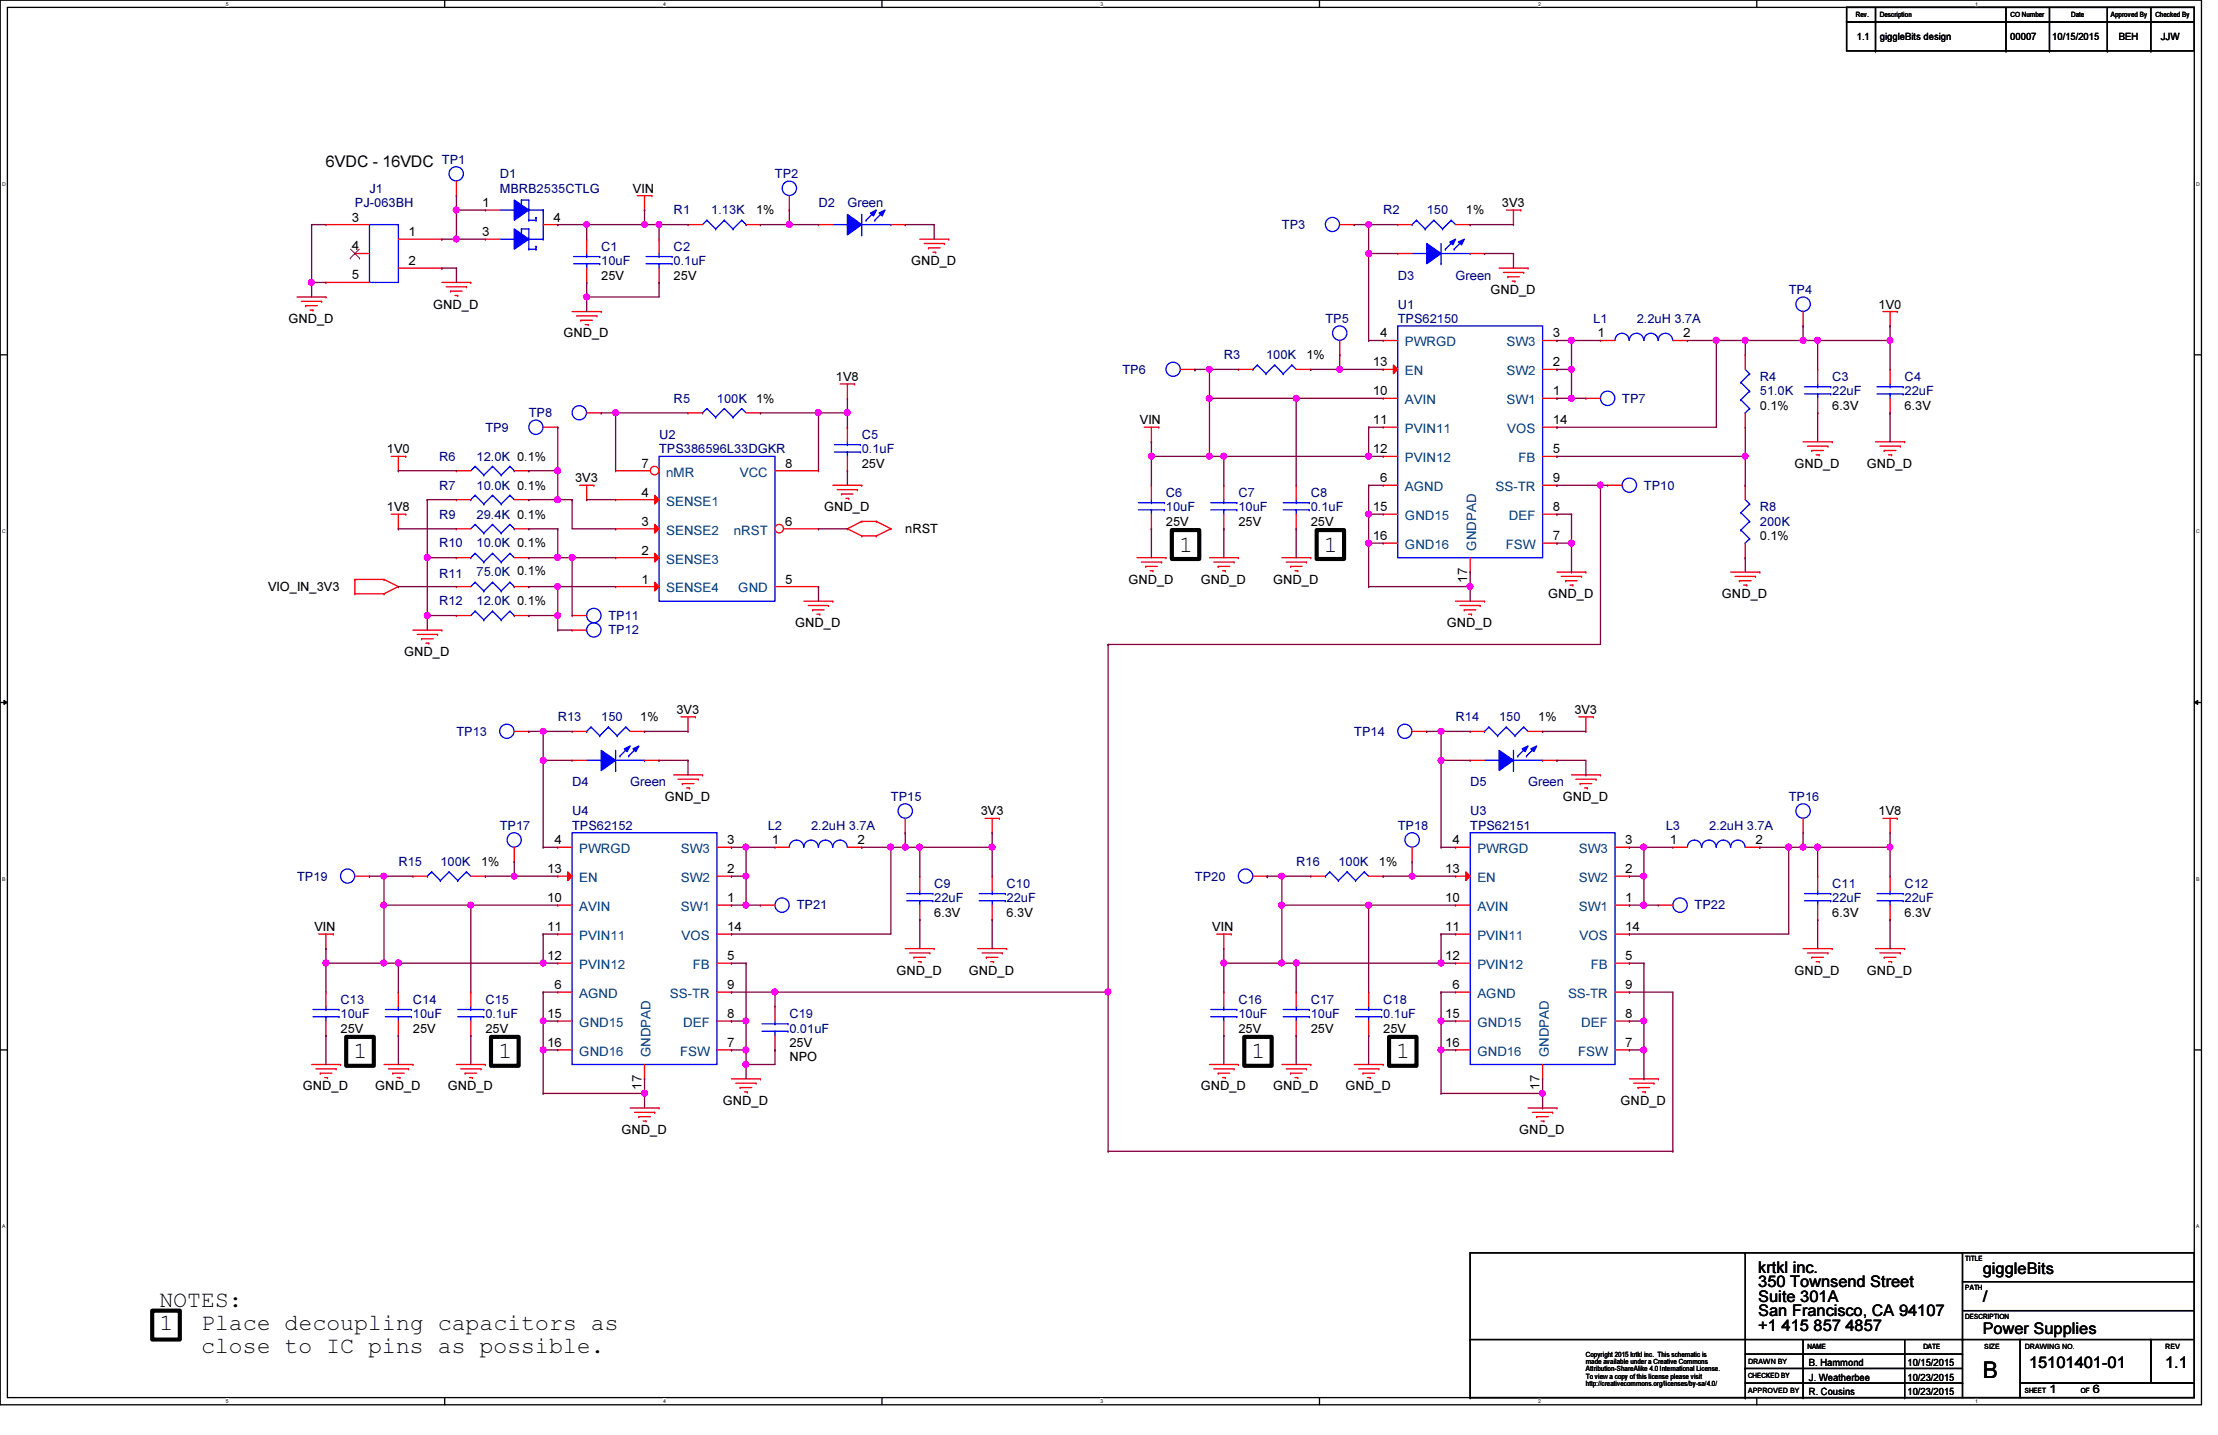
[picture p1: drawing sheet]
<svg xmlns="http://www.w3.org/2000/svg" width="432mm" height="279mm" viewBox="0 0 432 279" stroke-linecap="round" stroke-linejoin="round" font-family="sans-serif">
<defs><g id="words">
<g font-size="4.5">
<text x="229.5" y="107.4">1</text>
<text x="257.7" y="107.4">1</text>
<text x="68.8" y="206.1">1</text>
<text x="97" y="206.1">1</text>
<text x="243.6" y="206.1">1</text>
<text x="271.8" y="206.1">1</text>
<text x="31" y="254.6">NOTES:</text>
<text x="31" y="259">1</text>
<text x="39.2" y="259">Place decoupling capacitors as</text>
<text x="39.2" y="263.5">close to IC pins as possible.</text>
<text x="386" y="268.3">B</text>
</g>
<g font-size="3.1">
<text x="63.5" y="32.4">6VDC - 16VDC</text>
<text x="342.3" y="247.8">krtkl inc.</text>
<text x="342.3" y="250.7">350 Townsend Street</text>
<text x="386" y="248.1">giggleBits</text>
<text x="342.3" y="253.4">Suite 301A</text>
<text x="342.3" y="256.3">San Francisco, CA 94107</text>
<text x="386" y="253.4">/</text>
<text x="342.3" y="259.1">+1 415 857 4857</text>
<text x="386" y="259.7">Power Supplies</text>
<text x="395" y="266.4">15101401-01</text>
<text x="421.5" y="266.4">1.1</text>
</g>
<g font-size="2.5" fill="#000080">
<text x="86" y="31.9">TP1</text>
<text x="97.3" y="34.7">D1</text>
<text x="150.9" y="34.7">TP2</text>
<text x="69.1" y="40.3">PJ-063BH</text>
<text x="71.9" y="37.5">J1</text>
<text x="97.3" y="37.5">MBRB2535CTLG</text>
<text x="131.1" y="41.7">R1</text>
<text x="138.5" y="41.7">1.13K</text>
<text x="159.3" y="40.3">D2</text>
<text x="165" y="40.3">Green</text>
<text x="269.3" y="41.7">R2</text>
<text x="277.7" y="41.7">150</text>
<text x="249.6" y="44.6">TP3</text>
<text x="117.1" y="48.8">C1</text>
<text x="117.1" y="51.6">10uF</text>
<text x="131.1" y="48.8">C2</text>
<text x="131.1" y="51.6">0.1uF</text>
<text x="272.1" y="54.4">D3</text>
<text x="283.4" y="54.4">Green</text>
<text x="348.2" y="57.2">TP4</text>
<text x="258" y="62.9">TP5</text>
<text x="272.1" y="60.1">U1</text>
<text x="272.1" y="62.9">TPS62150</text>
<text x="310.2" y="62.9">L1</text>
<text x="318.6" y="62.9">2.2uH 3.7A</text>
<text x="238.3" y="69.9">R3</text>
<text x="246.5" y="69.9">100K</text>
<text x="218.5" y="72.8">TP6</text>
<text x="342.6" y="74.2">R4</text>
<text x="342.6" y="77">51.0K</text>
<text x="356.7" y="74.2">C3</text>
<text x="356.7" y="77">22uF</text>
<text x="370.8" y="74.2">C4</text>
<text x="370.8" y="77">22uF</text>
<text x="103" y="81.2">TP8</text>
<text x="131.1" y="78.4">R5</text>
<text x="139.6" y="78.4">100K 1%</text>
<text x="315.8" y="78.4">TP7</text>
<text x="85.5" y="89.7">R6</text>
<text x="92.8" y="89.7">12.0K 0.1%</text>
<text x="94.5" y="84">TP9</text>
<text x="128.3" y="85.4">U2</text>
<text x="128.3" y="88.3">TPS386596L33DGKR</text>
<text x="167.8" y="85.4">C5</text>
<text x="167.8" y="88.3">0.1uF</text>
<text x="85.5" y="95.3">R7</text>
<text x="92.8" y="95.3">10.0K 0.1%</text>
<text x="320" y="95.3">TP10</text>
<text x="85.5" y="101">R9</text>
<text x="92.8" y="101">29.4K 0.1%</text>
<text x="227" y="96.7">C6</text>
<text x="227" y="99.5">10uF</text>
<text x="241.1" y="96.7">C7</text>
<text x="241.1" y="99.5">10uF</text>
<text x="255.2" y="96.7">C8</text>
<text x="255.2" y="99.5">0.1uF</text>
<text x="342.6" y="99.5">R8</text>
<text x="85.5" y="106.6">R10</text>
<text x="92.8" y="106.6">10.0K 0.1%</text>
<text x="342.6" y="102.4">200K</text>
<text x="85.5" y="112.5">R11</text>
<text x="92.8" y="112.2">75.0K 0.1%</text>
<text x="85.5" y="117.9">R12</text>
<text x="92.8" y="117.9">12.0K 0.1%</text>
<text x="118.4" y="120.7">TP11</text>
<text x="118.4" y="123.5">TP12</text>
<text x="88.9" y="143.3">TP13</text>
<text x="108.6" y="140.4">R13</text>
<text x="117.1" y="140.4">150</text>
<text x="263.7" y="143.3">TP14</text>
<text x="283.4" y="140.4">R14</text>
<text x="291.8" y="140.4">150</text>
<text x="111.4" y="153.1">D4</text>
<text x="122.7" y="153.1">Green</text>
<text x="173.4" y="155.9">TP15</text>
<text x="286.2" y="153.1">D5</text>
<text x="297.5" y="153.1">Green</text>
<text x="348.2" y="155.9">TP16</text>
<text x="97.3" y="161.6">TP17</text>
<text x="111.4" y="158.7">U4</text>
<text x="111.4" y="161.6">TPS62152</text>
<text x="149.5" y="161.6">L2</text>
<text x="157.9" y="161.6">2.2uH 3.7A</text>
<text x="272.1" y="161.6">TP18</text>
<text x="286.2" y="158.7">U3</text>
<text x="286.2" y="161.6">TPS62151</text>
<text x="324.3" y="161.6">L3</text>
<text x="332.7" y="161.6">2.2uH 3.7A</text>
<text x="57.8" y="171.4">TP19</text>
<text x="77.6" y="168.6">R15</text>
<text x="85.7" y="168.6">100K</text>
<text x="181.9" y="172.8">C9</text>
<text x="196" y="172.8">C10</text>
<text x="232.6" y="171.4">TP20</text>
<text x="252.3" y="168.6">R16</text>
<text x="260.6" y="168.6">100K</text>
<text x="356.7" y="172.8">C11</text>
<text x="370.8" y="172.8">C12</text>
<text x="155.1" y="177.1">TP21</text>
<text x="181.9" y="175.7">22uF</text>
<text x="196" y="175.7">22uF</text>
<text x="329.9" y="177.1">TP22</text>
<text x="356.7" y="175.7">22uF</text>
<text x="370.8" y="175.7">22uF</text>
<text x="66.3" y="195.4">C13</text>
<text x="80.4" y="195.4">C14</text>
<text x="94.5" y="195.4">C15</text>
<text x="241.1" y="195.4">C16</text>
<text x="255.2" y="195.4">C17</text>
<text x="269.3" y="195.4">C18</text>
<text x="66.3" y="198.2">10uF</text>
<text x="80.4" y="198.2">10uF</text>
<text x="94.5" y="198.2">0.1uF</text>
<text x="153.7" y="198.2">C19</text>
<text x="153.7" y="201">0.01uF</text>
<text x="241.1" y="198.2">10uF</text>
<text x="255.2" y="198.2">10uF</text>
<text x="269.3" y="198.2">0.1uF</text>
</g>
<g font-size="2.5">
<text x="93.9" y="40.3">1</text>
<text x="123.2" y="37.5">VIN</text>
<text x="147.2" y="41.7">1%</text>
<text x="285.4" y="41.7">1%</text>
<text x="292.4" y="40.3">3V3</text>
<text x="68.5" y="43.1">3</text>
<text x="79.5" y="46">1</text>
<text x="93.9" y="46">3</text>
<text x="107.7" y="43.1">4</text>
<text x="68.5" y="48.8">4</text>
<text x="79.5" y="51.6">2</text>
<text x="177.4" y="51.6">GND_D</text>
<text x="68.5" y="54.4">5</text>
<text x="117.1" y="54.4">25V</text>
<text x="131.1" y="54.4">25V</text>
<text x="290.2" y="57.2">GND_D</text>
<text x="56.1" y="62.9">GND_D</text>
<text x="84.3" y="60.1">GND_D</text>
<text x="109.7" y="65.7">GND_D</text>
<text x="268.7" y="65.7">4</text>
<text x="302.3" y="65.7">3</text>
<text x="311" y="65.7">1</text>
<text x="327.7" y="65.7">2</text>
<text x="365.7" y="60.1">1V0</text>
<text x="254.3" y="69.9">1%</text>
<text x="267.3" y="71.3">13</text>
<text x="302.3" y="71.3">2</text>
<text x="162.7" y="74.2">1V8</text>
<text x="267.3" y="77">10</text>
<text x="302.3" y="77">1</text>
<text x="221.9" y="82.6">VIN</text>
<text x="267.3" y="82.6">11</text>
<text x="302.3" y="82.6">14</text>
<text x="342.6" y="79.8">0.1%</text>
<text x="356.7" y="79.8">6.3V</text>
<text x="370.8" y="79.8">6.3V</text>
<text x="75.3" y="88.3">1V0</text>
<text x="267.3" y="88.3">12</text>
<text x="302.3" y="88.3">5</text>
<text x="112" y="93.9">3V3</text>
<text x="124.9" y="91.1">7</text>
<text x="152.9" y="91.1">8</text>
<text x="167.8" y="91.1">25V</text>
<text x="268.7" y="93.9">6</text>
<text x="302.3" y="93.9">9</text>
<text x="349.3" y="91.1">GND_D</text>
<text x="363.4" y="91.1">GND_D</text>
<text x="75.3" y="99.5">1V8</text>
<text x="124.9" y="96.7">4</text>
<text x="160.4" y="99.5">GND_D</text>
<text x="267.3" y="99.5">15</text>
<text x="302.3" y="99.5">8</text>
<text x="124.9" y="108">2</text>
<text x="124.9" y="102.4">3</text>
<text x="152.9" y="102.4">6</text>
<text x="176.2" y="103.8">nRST</text>
<text x="227" y="102.4">25V</text>
<text x="241.1" y="102.4">25V</text>
<text x="255.2" y="102.4">25V</text>
<text x="267.3" y="105.2">16</text>
<text x="302.3" y="105.2">7</text>
<text x="342.6" y="105.2">0.1%</text>
<text x="124.9" y="113.6">1</text>
<text x="152.9" y="113.6">5</text>
<text x="219.7" y="113.6">GND_D</text>
<text x="233.8" y="113.6">GND_D</text>
<text x="247.9" y="113.6">GND_D</text>
<text x="285.6" y="113.5" transform="rotate(-90 285.6 113.5)">17</text>
<text x="52.2" y="115.1">VIO_IN_3V3</text>
<text x="301.4" y="116.5">GND_D</text>
<text x="335.2" y="116.5">GND_D</text>
<text x="154.8" y="122.1">GND_D</text>
<text x="281.7" y="122.1">GND_D</text>
<text x="78.7" y="127.7">GND_D</text>
<text x="124.6" y="140.4">1%</text>
<text x="131.7" y="139">3V3</text>
<text x="299.5" y="140.4">1%</text>
<text x="306.5" y="139">3V3</text>
<text x="129.5" y="155.9">GND_D</text>
<text x="304.2" y="155.9">GND_D</text>
<text x="190.9" y="158.7">3V3</text>
<text x="365.7" y="158.7">1V8</text>
<text x="107.9" y="164.4">4</text>
<text x="141.6" y="164.4">3</text>
<text x="150.2" y="164.4">1</text>
<text x="167" y="164.4">2</text>
<text x="282.8" y="164.4">4</text>
<text x="316.4" y="164.4">3</text>
<text x="325.1" y="164.4">1</text>
<text x="341.8" y="164.4">2</text>
<text x="93.6" y="168.6">1%</text>
<text x="106.5" y="170">13</text>
<text x="141.6" y="170">2</text>
<text x="268.4" y="168.6">1%</text>
<text x="281.3" y="170">13</text>
<text x="316.4" y="170">2</text>
<text x="106.5" y="175.6">10</text>
<text x="141.6" y="175.6">1</text>
<text x="181.9" y="178.5">6.3V</text>
<text x="196" y="178.5">6.3V</text>
<text x="281.3" y="175.6">10</text>
<text x="316.4" y="175.6">1</text>
<text x="356.7" y="178.5">6.3V</text>
<text x="370.8" y="178.5">6.3V</text>
<text x="61.2" y="181.3">VIN</text>
<text x="106.5" y="181.3">11</text>
<text x="141.6" y="181.3">14</text>
<text x="236" y="181.3">VIN</text>
<text x="281.3" y="181.3">11</text>
<text x="316.4" y="181.3">14</text>
<text x="106.5" y="186.9">12</text>
<text x="141.6" y="186.9">5</text>
<text x="174.5" y="189.8">GND_D</text>
<text x="188.6" y="189.8">GND_D</text>
<text x="281.3" y="186.9">12</text>
<text x="316.4" y="186.9">5</text>
<text x="349.3" y="189.8">GND_D</text>
<text x="363.4" y="189.8">GND_D</text>
<text x="107.9" y="192.6">6</text>
<text x="141.6" y="192.6">9</text>
<text x="282.8" y="192.6">6</text>
<text x="316.4" y="192.6">9</text>
<text x="66.3" y="201">25V</text>
<text x="80.4" y="201">25V</text>
<text x="94.5" y="201">25V</text>
<text x="106.5" y="198.2">15</text>
<text x="106.5" y="203.8">16</text>
<text x="141.6" y="203.8">7</text>
<text x="141.6" y="198.2">8</text>
<text x="153.7" y="203.9">25V</text>
<text x="241.1" y="201">25V</text>
<text x="255.2" y="201">25V</text>
<text x="269.3" y="201">25V</text>
<text x="281.3" y="198.2">15</text>
<text x="281.3" y="203.8">16</text>
<text x="316.4" y="203.8">7</text>
<text x="316.4" y="198.2">8</text>
<text x="153.7" y="206.7">NPO</text>
<text x="59" y="212.3">GND_D</text>
<text x="73.1" y="212.3">GND_D</text>
<text x="87.2" y="212.3">GND_D</text>
<text x="124.9" y="212.1" transform="rotate(-90 124.9 212.1)">17</text>
<text x="140.7" y="215.1">GND_D</text>
<text x="233.8" y="212.3">GND_D</text>
<text x="247.9" y="212.3">GND_D</text>
<text x="262" y="212.3">GND_D</text>
<text x="299.7" y="212.1" transform="rotate(-90 299.7 212.1)">17</text>
<text x="315.5" y="215.1">GND_D</text>
<text x="121" y="220.8">GND_D</text>
<text x="295.8" y="220.8">GND_D</text>
</g>
<g font-size="2.5" fill="#004080">
<text x="273.5" y="67.4">PWRGD</text>
<text x="293.3" y="67.4">SW3</text>
<text x="273.5" y="73.1">EN</text>
<text x="293.3" y="73.1">SW2</text>
<text x="273.5" y="78.7">AVIN</text>
<text x="293.3" y="78.7">SW1</text>
<text x="273.5" y="84.3">PVIN11</text>
<text x="293.4" y="84.3">VOS</text>
<text x="129.7" y="92.8">nMR</text>
<text x="144" y="92.8">VCC</text>
<text x="273.5" y="90">PVIN12</text>
<text x="273.5" y="95.6">AGND</text>
<text x="291.2" y="95.6">SS-TR</text>
<text x="295.6" y="90">FB</text>
<text x="129.7" y="98.4">SENSE1</text>
<text x="273.5" y="101.3">GND15</text>
<text x="293.8" y="101.3">DEF</text>
<text x="129.7" y="104.1">SENSE2</text>
<text x="142.9" y="104.1">nRST</text>
<text x="273.5" y="106.9">GND16</text>
<text x="287.4" y="107.2" transform="rotate(-90 287.4 107.2)">GNDPAD</text>
<text x="293.2" y="106.9">FSW</text>
<text x="129.7" y="109.7">SENSE3</text>
<text x="129.7" y="115.4">SENSE4</text>
<text x="143.7" y="115.4">GND</text>
<text x="112.8" y="166.1">PWRGD</text>
<text x="132.5" y="166.1">SW3</text>
<text x="287.6" y="166.1">PWRGD</text>
<text x="307.4" y="166.1">SW3</text>
<text x="112.8" y="171.7">EN</text>
<text x="132.5" y="171.7">SW2</text>
<text x="287.6" y="171.7">EN</text>
<text x="307.4" y="171.7">SW2</text>
<text x="112.8" y="177.4">AVIN</text>
<text x="132.5" y="177.4">SW1</text>
<text x="287.6" y="177.4">AVIN</text>
<text x="307.4" y="177.4">SW1</text>
<text x="112.8" y="183">PVIN11</text>
<text x="132.7" y="183">VOS</text>
<text x="287.6" y="183">PVIN11</text>
<text x="307.5" y="183">VOS</text>
<text x="112.8" y="188.7">PVIN12</text>
<text x="134.9" y="188.7">FB</text>
<text x="287.6" y="188.7">PVIN12</text>
<text x="309.7" y="188.7">FB</text>
<text x="112.8" y="194.3">AGND</text>
<text x="130.4" y="194.3">SS-TR</text>
<text x="287.6" y="194.3">AGND</text>
<text x="305.3" y="194.3">SS-TR</text>
<text x="112.8" y="199.9">GND15</text>
<text x="133" y="199.9">DEF</text>
<text x="287.6" y="199.9">GND15</text>
<text x="307.8" y="199.9">DEF</text>
<text x="112.8" y="205.6">GND16</text>
<text x="126.7" y="205.9" transform="rotate(-90 126.7 205.9)">GNDPAD</text>
<text x="132.4" y="205.6">FSW</text>
<text x="287.6" y="205.6">GND16</text>
<text x="301.5" y="205.9" transform="rotate(-90 301.5 205.9)">GNDPAD</text>
<text x="307.3" y="205.6">FSW</text>
</g>
<g font-size="2.2">
<text x="399" y="271.3">1</text>
<text x="407.4" y="271.3">6</text>
</g>
<g font-size="1.9">
<text x="361.5" y="7.7">1.1</text>
<text x="366" y="7.7">giggleBits design</text>
<text x="391.4" y="7.7">00007</text>
<text x="399.5" y="7.7">10/15/2015</text>
<text x="412.5" y="7.7">BEH</text>
<text x="420.7" y="7.7">JJW</text>
<text x="352.2" y="268.8">J. Weatherbee</text>
<text x="352.2" y="266">B. Hammond</text>
<text x="371.3" y="266">10/15/2015</text>
<text x="371.3" y="268.8">10/23/2015</text>
<text x="352.2" y="271.6">R. Cousins</text>
<text x="371.3" y="271.6">10/23/2015</text>
</g>
<g font-size="1.4">
<text x="361.3" y="3.3">Rev.</text>
<text x="366" y="3.3">Description</text>
<text x="391.4" y="3.3">CO Number</text>
<text x="403.2" y="3.3">Date</text>
<text x="410.9" y="3.3">Approved By</text>
<text x="419.6" y="3.3">Checked By</text>
<text x="382.6" y="245.5">TITLE</text>
<text x="382.6" y="251.1">PATH</text>
<text x="382.6" y="256.8">DESCRIPTION</text>
<text x="351.9" y="262.7">NAME</text>
<text x="374.4" y="262.7">DATE</text>
<text x="386.3" y="262.7">SIZE</text>
<text x="394.2" y="262.7">DRAWING NO.</text>
<text x="421.5" y="262.7">REV</text>
<text x="308.7" y="264.1">Copyright 2015 krtkl inc. This schematic is</text>
<text x="308.7" y="265.6">made available under a Creative Commons</text>
<text x="308.7" y="267">Attribution-ShareAlike 4.0 International License.</text>
<text x="308.7" y="268.4">To view a copy of this license please visit</text>
<text x="308.7" y="269.9">http://creativecommons.org/licenses/by-sa/4.0/</text>
<text x="340.3" y="265.5">DRAWN BY</text>
<text x="340.3" y="268.4">CHECKED BY</text>
<text x="340.3" y="271.1">APPROVED BY</text>
<text x="394.2" y="271.1">SHEET</text>
<text x="405.1" y="271.1">OF</text>
</g>
<g font-size="1">
<text x="44" y="1.1">5</text>
<text x="129.1" y="1.1">4</text>
<text x="214.2" y="1.1">3</text>
<text x="299.4" y="1.1">2</text>
<text x="384.6" y="1.1">1</text>
<text x=".4" y="36.2">D</text>
<text x="427.6" y="36.2">D</text>
<text x=".4" y="103.8">C</text>
<text x="427.6" y="103.8">C</text>
<text x=".4" y="171.5">B</text>
<text x="427.6" y="171.5">B</text>
<text x=".4" y="239.1">A</text>
<text x="427.6" y="239.1">A</text>
<text x="44" y="273.2">5</text>
<text x="129.1" y="273.2">4</text>
<text x="214.2" y="273.2">3</text>
<text x="299.4" y="273.2">2</text>
<text x="384.6" y="273.2">1</text>
</g>
</g></defs>
<path d="M0 0h428.6v273.5h-428.6zM1.4 1.4h425.8v270.7h-425.8z" fill="none" stroke="#000" stroke-width=".25"/>
<g fill="#fff">
<path d="M44 .2h.5v1.2h-.5z"/>
<path d="M44 272.3h.5v1.1h-.5z"/>
</g>
<path d="M86.6 0v1.4M86.6 272.1v1.4" fill="none" stroke="#000" stroke-width=".25"/>
<g fill="#fff">
<path d="M129.1 .2h.6v1.2h-.6z"/>
<path d="M129.1 272.3h.6v1.1h-.6z"/>
</g>
<path d="M171.7 0v1.4M171.7 272.1v1.4" fill="none" stroke="#000" stroke-width=".25"/>
<g fill="#fff">
<path d="M214.2 .2h.6v1.2h-.6z"/>
<path d="M214.2 272.3h.6v1.1h-.6z"/>
</g>
<path d="M256.9 0v1.4M256.9 272.1v1.4" fill="none" stroke="#000" stroke-width=".25"/>
<g fill="#fff">
<path d="M299.4 .2h.6v1.2h-.6z"/>
<path d="M299.4 272.3h.6v1.1h-.6z"/>
</g>
<path d="M342 0v1.4M342 272.1v1.4" fill="none" stroke="#000" stroke-width=".25"/>
<g fill="#fff">
<path d="M384.6 .2h.5v1.2h-.5z"/>
<path d="M384.6 272.3h.5v1.1h-.5z"/>
<path d="M.4 35.3h.7v1.1h-.7z"/>
<path d="M427.6 35.3h.7v1.1h-.7z"/>
<path d="M.4 102.9h.7v1.2h-.7z"/>
<path d="M427.6 102.9h.7v1.2h-.7z"/>
</g>
<path d="M0 69.1h1.4M427.2 69.1h1.4" fill="none" stroke="#000" stroke-width=".25"/>
<g fill="#fff">
<path d="M.4 170.6h.7v1.1h-.7z"/>
<path d="M427.6 170.6h.6v1.1h-.6z"/>
</g>
<path d="M0 136.8h1.4M427.2 136.8h1.4" fill="none" stroke="#000" stroke-width=".25"/>
<path d="M.8 136.4l.6 .4-.6 .4zM427.2 136.8l.7-.4v.8z" fill="#000"/>
<path d="M.8 136.4l.6 .4-.6 .4zM427.2 136.8l.7-.4v.8z" fill="none" stroke="#000" stroke-width=".19"/>
<g fill="#fff">
<path d="M.4 238.3h.7v1.1h-.7z"/>
<path d="M427.6 238.3h.6v1.1h-.6z"/>
</g>
<g fill="none" stroke="#000" stroke-width=".25">
<path d="M359.5 1.4h67.7v2.9h-67.7zM359.5 4.3h67.7v5.6h-67.7zM365.1 4.3h.1M365.1 9.9h.1M365.1 1.4v8.5M390.5 4.3h.1M390.5 9.9h.1M390.5 1.4v8.5M399 4.3h.1M399 9.9h.1M399 1.4v8.5M410.3 4.3h.1"/>
<path d="M410.3 9.9h.1M410.3 1.4v8.5M418.7 4.3h.1M418.7 9.9h.1M418.7 1.4v8.5M0 204.4h1.4M427.2 204.4h1.4M339.8 243.9h.1M339.8 243.9v28.2M382.1 243.9v16.9M382.1 249.6h45.1M382.1 255.2h45.1"/>
<path d="M427.2 243.9h.1M427.2 249.6h.1M427.2 255.2h.1M427.2 243.9h-141v28.2M427.2 243.9v16.9M286.2 272.1h.1M286.2 260.8h.1M286.2 272.1h95.9M286.2 260.8h95.9M339.8 272.1h.1M339.8 266.4h.1M339.8 263.7h42.3"/>
<path d="M339.8 266.4h42.3M339.8 269.3h42.3M351 272.1h.1M351 260.8v11.3M370.8 272.1h.1M370.8 260.8v11.3M382.1 260.8h11.2v11.3h-11.2zM382.1 260.8h.1M382.1 263.7h.1M382.1 269.3h.1M393.3 269.3h33.9v2.8h-33.9zM393.3 260.8h25.4v8.5h-25.4z"/>
<path d="M418.7 260.8h8.5v8.5h-8.5z"/>
</g>
<path d="M228.1 103.2h5.4v5.6h-5.4zM256.3 103.2h5.4v5.6h-5.4zM67.4 201.9h5.4v5.6h-5.4zM95.6 201.9h5.4v5.6h-5.4zM242.2 201.9h5.4v5.6h-5.4zM270.4 201.9h5.4v5.6h-5.4zM29.6 255.2h5.4v5.6h-5.4z" fill="none" stroke="#000" stroke-width=".8"/>
<g fill="none" stroke="#f00" stroke-width=".25">
<path d="M124.1 38.1h2.8M125.5 38.1v2.8M126.9 38.1h.1M57.8 57.8h5.7M58.7 58.7h3.9M59.5 59.5h.1M59.5 59.5h2.3M62.6 58.7h.1M63.5 57.8h.1M86 55h5.7M86.9 55.8h3.9M87.7 56.7h.1"/>
<path d="M87.7 56.7h2.3M88.6 57.5h.5M89.1 57.5h.1M90.8 55.8h.1M91.7 55h.1M125.5 40.9h.1M179.1 46.6h5.6M179.9 47.4h4M180.8 48.3h.1M180.8 48.3h2.2M181.6 49.1h.6M182.2 49.1h.1"/>
<path d="M183.9 47.4h.1M184.7 46.6h.1M291.8 52.2h5.7M292.7 53h3.9M293.2 40.9h2.9M293.5 53.9h.1M293.5 53.9h2.3M294.4 54.7h.5M294.6 43.7h.1M294.6 40.9v2.8M294.9 54.7h.1M296.1 40.9h.1"/>
<path d="M296.6 53h.1M297.5 52.2h.1M60.4 60.4h.5M60.9 60.4h.1M111.4 60.7h5.7M112.2 61.5h4M113.1 62.4h.1M113.1 62.4h2.3M113.9 63.2h.6M114.5 63.2h.1M116.2 61.5h.1M117.1 60.7h.1"/>
<path d="M163.6 74.8h2.8M165 77.6h.1M165 74.8v2.8M166.4 74.8h.1M311.6 66.3h.1M311.6 66.3h2.8M325.7 66.3h2.8M328.5 66.3h.1M366.6 60.7h2.8M368 63.5h.1M368 60.7v2.8M369.4 60.7h.1"/>
<path d="M76.2 88.9h2.8M77.6 91.7h.1M77.6 88.9v2.8M79 88.9h.1M112.8 94.5h2.8M114.2 97.3h.1M114.2 94.5v2.8M115.6 94.5h.1M162.1 94.5h5.7M163 95.3h3.9M163.8 96.2h.1M163.8 96.2h2.3"/>
<path d="M164.7 97h.5M165.2 97h.1M166.9 95.3h.1M167.8 94.5h.1M222.8 83.2h2.8M224.2 86h.1M224.2 83.2v2.8M225.6 83.2h.1M351 86h5.7M351.9 86.9h4M352.7 87.7h.1M352.7 87.7h2.3"/>
<path d="M353.6 88.6h.6M354.2 88.6h.1M355.9 86.9h.1M356.7 86h.1M365.1 86h5.7M366 86.9h4M366.8 87.7h.1M366.8 87.7h2.3M367.7 88.6h.6M368.3 88.6h.1M370 86.9h.1M370.8 86h.1"/>
<path d="M69.1 115.6h.1M69.1 112.8h.1M69.1 112.8h5.7M69.1 115.6h5.7M69.1 112.8v2.8M74.8 112.8h.1M74.8 115.6h.1M74.8 112.8l2.8 1.4M76.2 100.1h2.8M77.6 114.2h.1M77.6 103h.1M77.6 114.2l-2.8 1.4"/>
<path d="M77.6 100.1v2.9M79 100.1h.1M156.5 117.1h5.6M157.4 117.9h3.9M158.2 118.7h.1M158.2 118.7h2.2M159 119.6h.6M159.6 119.6h.1M161.3 117.9h.1M162.1 117.1h.1M165 103h.1M165 103l2.8 1.4"/>
<path d="M167.8 101.5h.1M167.8 104.4h.1M167.8 101.5l-2.8 1.5M167.8 101.5h2.8M167.8 104.4h2.8M170.6 101.5h.1M170.6 104.4h.1M170.6 101.5l2.8 1.5M173.4 103h.1M173.4 103l-2.8 1.4M221.4 108.6h5.6M222.2 109.4h3.9"/>
<path d="M223.1 110.3h.1M223.1 110.3h2.2M223.9 111.1h.6M224.5 111.1h.1M226.1 109.4h.1M227 108.6h.1M235.5 108.6h5.6M236.3 109.4h3.9M237.2 110.3h.1M237.2 110.3h2.2M238 111.1h.5M238.5 111.1h.1"/>
<path d="M240.2 109.4h.1M241.1 108.6h.1M249.6 108.6h5.6M250.4 109.4h3.9M251.2 110.3h.1M251.2 110.3h2.3M252.1 111.1h.5M252.6 111.1h.1M254.3 109.4h.1M255.2 108.6h.1M283.4 117.1h5.6M284.2 117.9h4"/>
<path d="M285.1 118.7h.1M285.1 118.7h2.2M285.9 119.6h.6M286.5 119.6h.1M288.2 117.9h.1M289 117.1h.1M303.1 111.4h5.6M304 112.2h3.9M304.8 113.1h.1M304.8 113.1h2.2M305.6 113.9h.6M306.2 113.9h.1"/>
<path d="M307.9 112.2h.1M308.7 111.4h.1M336.9 111.4h5.7M337.8 112.2h4M338.6 113.1h.1M338.6 113.1h2.3M339.5 113.9h.6M340.1 113.9h.1M341.8 112.2h.1M342.6 111.4h.1M80.4 122.7h5.6M81.2 123.5h4"/>
<path d="M82.1 124.4h.1M82.1 124.4h2.2M82.9 125.2h.6M83.5 125.2h.1M85.2 123.5h.1M86 122.7h.1M132.5 139.6h2.9M133.9 139.6v2.8M135.4 139.6h.1M307.3 139.6h2.9M308.7 139.6v2.8M310.2 139.6h.1"/>
<path d="M131.1 150.9h5.7M132 151.7h3.9M132.8 152.6h.1M132.8 152.6h2.3M133.7 153.4h.5M133.9 142.4h.1M134.2 153.4h.1M135.9 151.7h.1M136.8 150.9h.1M191.8 159.3h2.8M193.2 159.3v2.8M194.6 159.3h.1"/>
<path d="M305.9 150.9h5.7M306.8 151.7h3.9M307.6 152.6h.1M307.6 152.6h2.3M308.5 153.4h.5M308.7 142.4h.1M309 153.4h.1M310.7 151.7h.1M311.6 150.9h.1M366.6 159.3h2.8M368 159.3v2.8M369.4 159.3h.1"/>
<path d="M193.2 162.1h.1M368 162.1h.1M62.1 181.9h2.8M63.5 184.7h.1M63.5 181.9v2.8M64.9 181.9h.1M176.2 184.7h5.7M177.1 185.5h3.9M177.9 186.4h.1M177.9 186.4h2.3M178.8 187.2h.5M179.3 187.2h.1"/>
<path d="M181 185.5h.1M181.9 184.7h.1M190.3 184.7h5.7M191.2 185.5h3.9M192 186.4h.1M192 186.4h2.3M192.9 187.2h.5M193.4 187.2h.1M195.1 185.5h.1M196 184.7h.1M236.9 181.9h2.8M238.3 184.7h.1"/>
<path d="M238.3 181.9v2.8M239.7 181.9h.1M351 184.7h5.7M351.9 185.5h4M352.7 186.4h.1M352.7 186.4h2.3M353.6 187.2h.6M354.2 187.2h.1M355.9 185.5h.1M356.7 184.7h.1M365.1 184.7h5.7M366 185.5h4"/>
<path d="M366.8 186.4h.1M366.8 186.4h2.3M367.7 187.2h.6M368.3 187.2h.1M370 185.5h.1M370.8 184.7h.1M60.7 207.3h5.6M61.5 208.1h3.9M62.4 209h.1M62.4 209h2.2M63.2 209.8h.6M63.8 209.8h.1"/>
<path d="M65.4 208.1h.1M66.3 207.3h.1M74.8 207.3h5.6M75.6 208.1h3.9M76.5 209h.1M76.5 209h2.2M77.3 209.8h.6M77.9 209.8h.1M79.5 208.1h.1M80.4 207.3h.1M88.9 207.3h5.6M89.7 208.1h3.9"/>
<path d="M90.6 209h.1M90.6 209h2.2M91.4 209.8h.5M91.9 209.8h.1M93.6 208.1h.1M94.5 207.3h.1M122.7 215.7h5.6M123.5 216.6h4M124.4 217.4h.1M124.4 217.4h2.2M125.2 218.3h.6M125.8 218.3h.1"/>
<path d="M127.5 216.6h.1M128.3 215.7h.1M142.4 210.1h5.6M143.3 210.9h3.9M144.1 211.8h.1M144.1 211.8h2.2M144.9 212.6h.6M145.5 212.6h.1M147.2 210.9h.1M148 210.1h.1M235.5 207.3h5.6M236.3 208.1h3.9"/>
<path d="M237.2 209h.1M237.2 209h2.2M238 209.8h.5M238.5 209.8h.1M240.2 208.1h.1M241.1 207.3h.1M249.6 207.3h5.6M250.4 208.1h3.9M251.2 209h.1M251.2 209h2.3M252.1 209.8h.5M252.6 209.8h.1"/>
<path d="M254.3 208.1h.1M255.2 207.3h.1M263.7 207.3h5.6M264.5 208.1h3.9M265.3 209h.1M265.3 209h2.3M266.2 209.8h.5M266.7 209.8h.1M268.4 208.1h.1M269.3 207.3h.1M297.5 215.7h5.6M298.3 216.6h4"/>
<path d="M299.2 217.4h.1M299.2 217.4h2.2M300 218.3h.6M300.6 218.3h.1M302.3 216.6h.1M303.1 215.7h.1M317.2 210.1h5.6M318.1 210.9h3.9M318.9 211.8h.1M318.9 211.8h2.2M319.7 212.6h.6M320.3 212.6h.1"/>
<path d="M322 210.9h.1M322.8 210.1h.1"/>
</g>
<path d="M274.9 49.4h2.8M277.7 49.4h.1M280.5 51.4h.1M280.5 47.4v4M280.5 49.4h5.7M286.2 49.4h.1M314.4 66.3a1.38 1.38 0 0 1 1.4-1.4 1.38 1.38 0 0 1 1.4 1.4 1.42 1.42 0 0 1 1.4-1.4 1.42 1.42 0 0 1 1.4 1.4M320 66.3a1.38 1.38 0 0 1 1.4-1.4 1.38 1.38 0 0 1 1.4 1.4M322.8 66.3a1.4 1.4 0 0 1 1.4-1.4 1.4 1.4 0 0 1 1.4 1.4" fill="none" stroke="#00f" stroke-width=".25"/>
<path d="M277.7 47.4l2.8 2-2.8 2z" fill-rule="evenodd" fill="#00f"/>
<path d="M277.7 47.4l2.8 2-2.8 2z" fill="none" stroke="#00f" stroke-width=".25"/>
<path d="M283.9 47.1l1.2-.5-.6 1.1z" fill-rule="evenodd" fill="#00f"/>
<path d="M283.9 47.1l1.2-.5-.6 1.1z" fill="none" stroke="#00f" stroke-width=".25"/>
<path d="M282.2 47.1l1.2-.5-.6 1.1z" fill-rule="evenodd" fill="#00f"/>
<g fill="none" stroke="#00f" stroke-width=".25">
<path d="M101.5 38.9h.1M101.5 38.9h1.5v4M97.3 40.9h2.8M100.1 40.9h.1M103 42.9h.1M103 40.9h2.7M103 42.9h1.4M104.4 42.9h.1M105.7 40.9h.1M281.4 48.5h.1M282.2 47.1l1.2-.5-.6 1.1zM283.1 48.5h.1"/>
<path d="M283.1 46.8l-1.7 1.7M284.8 46.8l-1.7 1.7"/>
</g>
<path d="M272.1 49.4h.1M272.1 49.4h2.8M286.2 49.4h2.8M289 49.4h.1" fill="none" stroke="#f00" stroke-width=".25"/>
<path d="M100.1 38.9l2.9 2-2.9 2z" fill-rule="evenodd" fill="#00f"/>
<g fill="none" stroke="#00f" stroke-width=".25">
<path d="M100.1 38.9l2.9 2-2.9 2zM101.5 39.5h.1M101.5 38.9v.6M97.3 46.6h2.8M100.1 46.6h.1M101.5 44.6h.1M101.5 44.6h1.5v3.9M103 48.5h.1M103 48.5h1.4M104.4 42.3h.1M104.4 48.5h.1M104.4 48h.1"/>
<path d="M104.4 42.3v.6M104.4 48v.5"/>
</g>
<path d="M100.1 44.6l2.9 2-2.9 1.9z" fill-rule="evenodd" fill="#00f"/>
<g fill="none" stroke="#00f" stroke-width=".25">
<path d="M100.1 44.6l2.9 2-2.9 1.9zM101.5 45.1h.1M101.5 44.6v.5M103 46.6h2.7M105.7 46.6h.1M105.7 40.9h.1M105.7 40.9v5.7M351.3 76.7h5.1M351.3 75.3h5.1M353.9 75.3h.1M353.9 76.7h.1M353.9 74.8v.5"/>
<path d="M353.9 76.7v.9M356.4 76.7h.1M356.4 75.3h.1M128.3 88.9h22.6v28.2h-22.6zM328.5 165a1.38 1.38 0 0 1 1.4-1.4 1.38 1.38 0 0 1 1.4 1.4M331.3 165a1.4 1.4 0 0 1 1.4-1.4 1.4 1.4 0 0 1 1.4 1.4M334.1 165a1.38 1.38 0 0 1 1.4-1.4 1.38 1.38 0 0 1 1.4 1.4M336.9 165a1.4 1.4 0 0 1 1.4-1.4 1.4 1.4 0 0 1 1.4 1.4"/>
<circle cx="313" cy="77.6" r="1.4"/>
<circle cx="98.7" cy="142.4" r="1.39"/>
</g>
<g fill="none" stroke="#f00" stroke-width=".25">
<path d="M94.5 40.9h.1M94.5 46.6h.1M94.5 40.9h2.8M94.5 46.6h2.8M105.7 43.7h2.9M108.6 43.7h.1M308.7 77.6h.1M308.7 77.6h2.9M353.9 71.9h.1M353.9 71.9v2.9M353.9 77.6v2.8M353.9 80.4h.1"/>
<path d="M100.1 142.4h2.9M103 142.4h.1M325.7 165h.1M325.7 165h2.8M339.8 165h2.8M342.6 165h.1"/>
</g>
<path d="M127.5 113.4l.8 .8-.8 .9z" fill="#f00"/>
<path d="M119.8 114.2h.1M119.8 114.2h8.5M127.5 113.4l.8 .8-.8 .9z" fill="none" stroke="#f00" stroke-width=".25"/>
<path d="M127.5 107.7l.8 .9-.8 .8z" fill="#f00"/>
<path d="M119.8 108.6h.1M119.8 108.6h8.5M127.5 107.7l.8 .9-.8 .8z" fill="none" stroke="#f00" stroke-width=".25"/>
<path d="M127.5 102.1l.8 .9-.8 .8z" fill="#f00"/>
<path d="M119.8 103h.1M119.8 103h8.5M127.5 102.1l.8 .9-.8 .8z" fill="none" stroke="#f00" stroke-width=".25"/>
<path d="M127.5 96.4l.8 .9-.8 .8z" fill="#f00"/>
<path d="M119.8 97.3h.1M119.8 97.3h8.5M127.5 96.4l.8 .9-.8 .8zM150.9 114.2h8.4M159.3 114.2h.1" fill="none" stroke="#f00" stroke-width=".25"/>
<circle cx="151.7" cy="102.9" r=".83" fill="#fff"/>
<g fill="none" stroke="#f00" stroke-width=".25">
<path d="M152.6 103h6.7M159.3 103h.1"/>
<circle cx="151.7" cy="102.9" r=".83"/>
</g>
<circle cx="127.4" cy="91.6" r=".83" fill="#fff"/>
<g fill="none" stroke="#f00" stroke-width=".25">
<path d="M119.8 91.7h.1M119.8 91.7h6.8M150.9 91.7h8.4M159.3 91.7h.1"/>
<circle cx="127.4" cy="91.6" r=".83"/>
</g>
<path d="M289 148h2.8M291.8 148h.1M294.6 150h.1M294.6 146.1v3.9M294.6 148h5.7M300.3 148h.1" fill="none" stroke="#00f" stroke-width=".25"/>
<path d="M291.8 146.1l2.8 1.9-2.8 2z" fill-rule="evenodd" fill="#00f"/>
<path d="M291.8 146.1l2.8 1.9-2.8 2z" fill="none" stroke="#00f" stroke-width=".25"/>
<path d="M298 145.8l1.2-.6-.6 1.1z" fill-rule="evenodd" fill="#00f"/>
<path d="M298 145.8l1.2-.6-.6 1.1z" fill="none" stroke="#00f" stroke-width=".25"/>
<path d="M296.3 145.8l1.2-.6-.6 1.1z" fill-rule="evenodd" fill="#00f"/>
<path d="M295.5 147.2h.1M296.3 145.8l1.2-.6-.6 1.1zM297.2 147.2h.1M297.2 145.5l-1.7 1.7M298.9 145.5l-1.7 1.7M111.4 162.1h28.2v45.2h-28.2z" fill="none" stroke="#00f" stroke-width=".25"/>
<g fill="none" stroke="#f00" stroke-width=".25">
<path d="M286.2 148h.1M286.2 148h2.8M300.3 148h2.8M303.1 148h.1M108.6 176.2h.1M108.6 176.2h2.8M108.6 187.5h.1M108.6 198.8h.1M108.6 193.2h.1M108.6 181.9h.1M108.6 187.5h2.8M108.6 193.2h2.8"/>
<path d="M108.6 198.8h2.8M108.6 181.9h2.8M139.6 187.5h2.8M139.6 193.2h2.8M142.4 193.2h.1M142.4 187.5h.1M139.6 204.4h2.8M142.4 204.4h.1"/>
</g>
<path d="M110.5 169.8l.9 .8-.9 .8z" fill="#f00"/>
<g fill="none" stroke="#f00" stroke-width=".25">
<path d="M108.6 170.6h.1M108.6 165h.1M108.6 170.6h2.8M108.6 165h2.8M110.5 169.8l.9 .8-.9 .8zM139.6 170.6h2.8M139.6 176.2h2.8M139.6 165h2.8M142.4 176.2h.1M142.4 170.6h.1M142.4 165h.1M139.6 198.8h2.8"/>
<path d="M139.6 181.9h2.8M142.4 198.8h.1M142.4 181.9h.1M108.6 204.4h.1M108.6 204.4h2.8M125.5 210.1h.1M125.5 207.3v2.8"/>
</g>
<path d="M114.2 148h2.9M117.1 148h.1M119.8 150h.1M119.8 146.1v3.9M119.8 148h5.7M125.5 148h.1" fill="none" stroke="#00f" stroke-width=".25"/>
<path d="M117.1 146.1l2.7 1.9-2.7 2z" fill-rule="evenodd" fill="#00f"/>
<path d="M117.1 146.1l2.7 1.9-2.7 2z" fill="none" stroke="#00f" stroke-width=".25"/>
<path d="M123.2 145.8l1.2-.6-.6 1.1z" fill-rule="evenodd" fill="#00f"/>
<path d="M123.2 145.8l1.2-.6-.6 1.1z" fill="none" stroke="#00f" stroke-width=".25"/>
<path d="M121.5 145.8l1.2-.6-.6 1.1z" fill-rule="evenodd" fill="#00f"/>
<g fill="none" stroke="#00f" stroke-width=".25">
<path d="M111.7 51.4h5.1M111.7 50h5.1M114.2 50h.1M114.2 51.4h.1M114.2 49.4v.6M114.2 51.4v.8M116.8 51.4h.1M116.8 50h.1M274.9 43.7h.1M275.8 42.9h.1M275.8 42.9l1.7 1.7M275.8 42.9l-.9 .8"/>
<path d="M277.5 44.6h.1M279.1 42.9h.1M279.1 42.9l1.7 1.7M279.1 42.9l-1.6 1.7M280.8 44.6h.1M282.5 42.9h.1M282.5 42.9l.9 .8M282.5 42.9l-1.7 1.7M272.1 63.5h28.2v45.1h-28.2zM91.7 97.3h.1M92.5 96.4h.1M92.5 90.8h.1"/>
<path d="M92.5 96.4l1.7 1.7M92.5 96.4l-.8 .9M92.5 90.8l-.8 .9M92.5 90.8l1.7 1.7M94.2 98.1h.1M94.2 92.5h.1M95.9 96.4h.1M95.9 90.8h.1M95.9 96.4l1.7 1.7M95.9 96.4l-1.7 1.7M95.9 90.8l-1.7 1.7M95.9 90.8l1.7 1.7"/>
<path d="M97.6 98.1h.1M97.6 92.5h.1M99.3 96.4h.1M99.3 90.8h.1M99.3 96.4l.8 .9M99.3 96.4l-1.7 1.7M99.3 90.8l-1.7 1.7M99.3 90.8l.8 .9M100.1 91.7h.1M249.8 99.3h5.1M249.8 97.9h5.1M252.3 97.9h.1"/>
<path d="M252.3 99.3h.1M252.3 97.3v.6M252.3 99.3v.8M254.9 99.3h.1M254.9 97.9h.1M92.5 119h.1M92.5 119l-.8 .8M92.5 119l1.7 1.7M95.9 119h.1M95.9 119l-1.7 1.7M95.9 119l1.7 1.7M99.3 119h.1"/>
<path d="M99.3 119l-1.7 1.7M99.3 119l.8 .8M100.1 119.8h.1M94.2 120.7h.1M97.6 120.7h.1M120.7 147.2h.1M121.5 145.8l1.2-.6-.6 1.1zM122.4 147.2h.1M122.4 145.5l-1.7 1.7M124.1 145.5l-1.7 1.7M289 142.4h.1M289.9 141.6h.1"/>
<path d="M289.9 141.6l1.6 1.7M289.9 141.6l-.9 .8M291.5 143.3h.1M293.2 141.6h.1M293.2 141.6l1.7 1.7M293.2 141.6l-1.7 1.7M294.9 143.3h.1M296.6 141.6h.1M296.6 141.6l.9 .8M296.6 141.6l-1.7 1.7M83.2 170.6h.1M84 169.8h.1"/>
<path d="M84 169.8l1.7 1.6M84 169.8l-.8 .8M85.7 171.4h.1M87.4 169.8h.1M87.4 169.8l1.7 1.6M87.4 169.8l-1.7 1.6M89.1 171.4h.1M90.8 169.8h.1M90.8 169.8l.9 .8M90.8 169.8l-1.7 1.6M176.5 175.4h5.1M176.5 174h5.1"/>
<path d="M179.1 174h.1M179.1 175.4h.1M179.1 173.4v.6M179.1 175.4v.8M181.6 175.4h.1M181.6 174h.1M365.4 175.4h5.1M365.4 174h5.1M368 174h.1M368 175.4h.1M368 173.4v.6M368 175.4v.8"/>
<path d="M370.5 175.4h.1M370.5 174h.1M263.9 198h5.1M263.9 196.6h5.1M266.4 196.6h.1M266.4 198h.1M266.4 196v.6M266.4 198v.8M269 198h.1M269 196.6h.1"/>
<circle cx="153.7" cy="36.7" r="1.4"/>
<circle cx="351" cy="59.2" r="1.4"/>
<circle cx="112.8" cy="80.4" r="1.39"/>
<circle cx="115.6" cy="119.8" r="1.4"/>
<circle cx="327.1" cy="176.2" r="1.4"/>
</g>
<g fill="none" stroke="#f00" stroke-width=".25">
<path d="M153.7 38.1v2.8M114.2 46.6h.1M114.2 55h.1M114.2 46.6v2.8M114.2 52.2v2.8M153.7 40.9h.1M272.1 43.7h.1M272.1 43.7h2.8M283.4 43.7h2.8M286.2 43.7h.1M269.3 77.6h.1M269.3 77.6h2.8"/>
<path d="M351 63.5h.1M351 60.7v2.8M88.9 97.3h.1M88.9 91.7h.1M88.9 97.3h2.8M88.9 91.7h2.8M100.1 97.3h2.9M100.1 91.7h2.9M103 97.3h.1M103 91.7h.1M114.2 80.4h2.9M117.1 80.4h.1"/>
<path d="M252.3 94.5h.1M252.3 94.5v2.8M269.3 88.9h.1M269.3 94.5h.1M269.3 83.2h.1M269.3 88.9h2.8M269.3 94.5h2.8M269.3 83.2h2.8M300.3 88.9h2.8M300.3 94.5h2.8M303.1 94.5h.1M303.1 88.9h.1"/>
<path d="M88.9 119.8h.1M88.9 119.8h2.8M100.1 119.8h2.9M103 119.8h.1M111.4 119.8h.1M111.4 119.8h2.8M252.3 103h.1M252.3 100.1v2.9M269.3 100.1h.1M269.3 100.1h2.8M300.3 105.7h2.8M303.1 105.7h.1"/>
<path d="M111.4 148h.1M111.4 148h2.8M125.5 148h2.8M128.3 148h.1M286.2 142.4h.1M286.2 142.4h2.8M297.5 142.4h2.8M300.3 142.4h.1M80.4 170.6h.1M80.4 170.6h2.8M91.7 170.6h2.8M94.5 170.6h.1"/>
<path d="M179.1 170.6h.1M179.1 179.1h.1M179.1 170.6v2.8M179.1 176.2v2.9M322.8 176.2h.1M322.8 176.2h2.9M368 170.6h.1M368 179.1h.1M368 170.6v2.8M368 176.2v2.9M266.4 193.2h.1M266.4 193.2v2.8"/>
<path d="M266.4 198.8v2.8M266.4 201.6h.1"/>
</g>
<path d="M271.3 71.1l.8 .8-.8 .9z" fill="#f00"/>
<g fill="none" stroke="#f00" stroke-width=".25">
<path d="M63.5 43.7h.1M63.5 55h.1M63.5 43.7h8.4M63.5 55h8.4M69.1 49.4h.1M69.1 49.4h2.8M77.6 52.2h8.4M77.6 46.6h8.4M86 52.2h.1M86 46.6h.1M128.3 46.6h.1M128.3 55h.1"/>
<path d="M128.3 46.6v2.8M128.3 52.2v2.8M260.8 43.7h2.9M263.7 43.7h.1M241.1 71.9h.1M241.1 71.9h2.8M252.3 71.9h2.9M255.2 71.9h.1M260.8 69.1h.1M260.8 66.3v2.8M269.3 71.9h.1M269.3 66.3h.1"/>
<path d="M269.3 71.9h2.8M269.3 66.3h2.8M271.3 71.1l.8 .8-.8 .9zM300.3 71.9h2.8M300.3 77.6h2.8M300.3 66.3h2.8M303.1 77.6h.1M303.1 71.9h.1M303.1 66.3h.1M339.8 69.1h.1M339.8 69.1v2.8M368 71.9h.1"/>
<path d="M368 71.9v2.9M368 77.6v2.8M105.7 83.2h2.9M108.6 83.2h.1M133.9 80.4h.1M133.9 80.4h2.9M145.2 80.4h2.8M148 80.4h.1M165 83.2h.1M165 91.7h.1M165 83.2v2.8M165 88.9v2.8"/>
<path d="M238.3 94.5h.1M238.3 94.5v2.8M300.3 83.2h2.8M303.1 83.2h.1M313 94.5h.1M313 94.5h2.8M339.8 83.2h.1M339.8 94.5h.1M339.8 80.4v2.8M339.8 94.5v2.8M368 80.4h.1M88.9 103h.1"/>
<path d="M88.9 103h2.8M100.1 103h2.9M103 103h.1M238.3 103h.1M238.3 100.1v2.9M269.3 105.7h.1M269.3 105.7h2.8M286.2 111.4h.1M286.2 108.6v2.8M300.3 100.1h2.8M303.1 100.1h.1M339.8 108.6h.1"/>
<path d="M339.8 105.7v2.9M111.4 122.7h.1M111.4 122.7h2.8M111.4 142.4h.1M111.4 142.4h2.8M122.7 142.4h2.8M125.5 142.4h.1M351 159.3v2.8M69.1 170.6h2.8M71.9 170.6h.1M193.2 170.6h.1M193.2 179.1h.1"/>
<path d="M193.2 170.6v2.8M193.2 176.2v2.9M243.9 170.6h2.8M246.7 170.6h.1M255.2 170.6h.1M255.2 170.6h2.8M266.4 170.6h2.9M269.3 170.6h.1M351 162.1h.1M63.5 193.2h.1M63.5 193.2v2.8M63.5 198.8v2.8"/>
<path d="M91.7 193.2h.1M91.7 193.2v2.8M91.7 198.8v2.8M150.9 196h.1M150.9 196v2.8M252.3 193.2h.1M252.3 193.2v2.8M252.3 198.8v2.8M63.5 201.6h.1M91.7 201.6h.1M150.9 204.4h.1M150.9 201.6v2.8"/>
<path d="M252.3 201.6h.1"/>
</g>
<g fill="none" stroke="#00f" stroke-width=".25">
<path d="M71.9 43.7h5.7v11.3h-5.7zM125.8 51.4h5.1M125.8 50h5.1M128.3 50h.1M128.3 51.4h.1M128.3 49.4v.6M128.3 51.4v.8M130.9 51.4h.1M130.9 50h.1M162.1 43.7h2.9M165 43.7h.1M167.8 45.7h.1"/>
<path d="M167.8 41.7v4M167.8 43.7h5.6M173.4 43.7h.1M137.6 79.5h.1M137.6 79.5l1.7 1.7M137.6 79.5l-.8 .9M141 79.5h.1M141 79.5l1.7 1.7M141 79.5l-1.7 1.7M144.4 79.5h.1M144.4 79.5l.8 .9M144.4 79.5l-1.7 1.7"/>
<path d="M243.9 71.9h.1M244.8 71.1h.1M244.8 71.1l1.7 1.7M244.8 71.1l-.9 .8M246.5 72.8h.1M248.2 71.1h.1M248.2 71.1l1.6 1.7M248.2 71.1l-1.7 1.7M249.8 72.8h.1M251.5 71.1h.1M251.5 71.1l.8 .8M251.5 71.1l-1.7 1.7"/>
<path d="M338.9 74.5h.1M338.9 77.9h.1M338.9 74.5l1.7 1.7M338.9 77.9l1.7 1.6M339.8 71.9l.8 .9M340.6 72.8h.1M340.6 76.2h.1M340.6 79.5h.1M340.6 72.8l-1.7 1.7M340.6 76.2l-1.7 1.7M340.6 79.5l-.8 .9M365.4 76.7h5.1"/>
<path d="M365.4 75.3h5.1M368 75.3h.1M368 76.7h.1M368 74.8v.5M368 76.7v.9M370.5 76.7h.1M370.5 75.3h.1M136.8 80.4h.1M139.3 81.2h.1M142.7 81.2h.1M162.4 88h5.1M162.4 86.6h5.1"/>
<path d="M165 86.6h.1M165 88h.1M165 86v.6M165 88v.9M167.5 88h.1M167.5 86.6h.1M235.7 99.3h5.1M235.7 97.9h5.1M238.3 97.9h.1M238.3 99.3h.1M238.3 97.3v.6M238.3 99.3v.8"/>
<path d="M240.8 99.3h.1M240.8 97.9h.1M338.9 99.8h.1M338.9 99.8l1.7 1.7M339.8 80.4h.1M339.8 97.3l.8 .8M340.6 98.1h.1M340.6 98.1l-1.7 1.7M92.5 102.1h.1M92.5 102.1l-.8 .9M92.5 102.1l1.7 1.7M94.2 103.8h.1"/>
<path d="M95.9 102.1h.1M95.9 102.1l-1.7 1.7M95.9 102.1l1.7 1.7M97.6 103.8h.1M99.3 102.1h.1M99.3 102.1l-1.7 1.7M99.3 102.1l.8 .9M100.1 103h.1M338.9 103.2h.1M338.9 103.2l1.7 1.7M339.8 105.7h.1M340.6 101.5h.1"/>
<path d="M340.6 104.9h.1M340.6 101.5l-1.7 1.7M340.6 104.9l-.8 .8M114.2 142.4h.1M115.1 141.6h.1M115.1 141.6l1.7 1.7M115.1 141.6l-.9 .8M116.8 143.3h.1M118.4 141.6h.1M118.4 141.6l1.7 1.7M118.4 141.6l-1.6 1.7M120.1 143.3h.1"/>
<path d="M121.8 141.6h.1M121.8 141.6l.9 .8M121.8 141.6l-1.7 1.7M190.6 175.4h5.1M190.6 174h5.1M193.2 174h.1M193.2 175.4h.1M193.2 173.4v.6M193.2 175.4v.8M195.7 175.4h.1M195.7 174h.1M258 170.6h.1"/>
<path d="M258.9 169.8h.1M258.9 169.8l1.7 1.6M258.9 169.8l-.9 .8M260.6 171.4h.1M262.3 169.8h.1M262.3 169.8l1.6 1.6M262.3 169.8l-1.7 1.6M263.9 171.4h.1M265.6 169.8h.1M265.6 169.8l.8 .8M265.6 169.8l-1.7 1.6M60.9 198h5.1"/>
<path d="M60.9 196.6h5.1M63.5 196.6h.1M63.5 198h.1M63.5 196v.6M63.5 198v.8M66 198h.1M66 196.6h.1M89.1 198h5.1M89.1 196.6h5.1M91.7 196.6h.1M91.7 198h.1M91.7 196v.6"/>
<path d="M91.7 198v.8M94.2 198h.1M94.2 196.6h.1M148.3 199.3h5.1M150.9 199.3h.1M150.9 198.8v.5M153.4 199.3h.1M249.8 198h5.1M249.8 196.6h5.1M252.3 196.6h.1M252.3 198h.1M252.3 196v.6"/>
<path d="M252.3 198v.8M254.9 198h.1M254.9 196.6h.1M148.3 200.8h5.1M150.9 200.8h.1M150.9 200.8v.8M153.4 200.8h.1"/>
<circle cx="259.4" cy="43.7" r="1.38"/>
<circle cx="260.8" cy="64.9" r="1.4"/>
<circle cx="104.3" cy="83.2" r="1.39"/>
<circle cx="317.2" cy="94.5" r="1.39"/>
<circle cx="115.6" cy="122.7" r="1.39"/>
<circle cx="351" cy="157.9" r="1.4"/>
<circle cx="67.7" cy="170.6" r="1.38"/>
<circle cx="242.5" cy="170.6" r="1.39"/>
</g>
<path d="M68.2 50.2h.1M68.2 48.5l1.8 1.7M69.9 48.5l-1.7 1.7M70 50.2h.1" fill="none" stroke="#804000" stroke-width=".19"/>
<path d="M165 41.7l2.8 2-2.8 2z" fill-rule="evenodd" fill="#00f"/>
<path d="M165 41.7l2.8 2-2.8 2z" fill="none" stroke="#00f" stroke-width=".25"/>
<path d="M171.2 41.5l1.1-.6-.6 1.1z" fill-rule="evenodd" fill="#00f"/>
<path d="M171.2 41.5l1.1-.6-.6 1.1z" fill="none" stroke="#00f" stroke-width=".25"/>
<path d="M169.5 41.5l1.1-.6-.5 1.1z" fill-rule="evenodd" fill="#00f"/>
<g fill="none" stroke="#00f" stroke-width=".25">
<path d="M137.6 42.9h.1M137.6 42.9l-.8 .8M137.6 42.9l1.7 1.7M139.3 44.6h.1M141 42.9h.1M141 42.9l-1.7 1.7M141 42.9l1.7 1.7M142.7 44.6h.1M144.4 42.9h.1M144.4 42.9l-1.7 1.7M144.4 42.9l.8 .8M145.2 43.7h.1"/>
<path d="M168.6 42.9h.1M169.5 41.5l1.1-.6-.5 1.1zM170.3 42.9h.1M170.3 41.2l-1.7 1.7M172 41.2l-1.7 1.7M221.6 99.3h5.1M221.6 97.9h5.1M224.2 97.9h.1M224.2 99.3h.1M224.2 97.3v.6M224.2 99.3v.8M226.7 99.3h.1"/>
<path d="M226.7 97.9h.1M92.5 113.4h.1M92.5 113.4l-.8 .8M92.5 113.4l1.7 1.7M94.2 115.1h.1M95.9 113.4h.1M95.9 113.4l-1.7 1.7M95.9 113.4l1.7 1.7M97.6 115.1h.1M99.3 113.4h.1M99.3 113.4l-1.7 1.7M99.3 113.4l.8 .8"/>
<path d="M100.1 114.2h.1M286.2 162.1h28.2v45.2h-28.2zM75 198h5.1M75 196.6h5.1M77.6 196.6h.1M77.6 198h.1M77.6 196v.6M77.6 198v.8M80.1 198h.1M80.1 196.6h.1"/>
<circle cx="176.2" cy="157.9" r="1.4"/>
<circle cx="273.5" cy="142.4" r="1.38"/>
<circle cx="152.2" cy="176.2" r="1.39"/>
</g>
<g fill="none" stroke="#f00" stroke-width=".25">
<path d="M133.9 43.7h.1M133.9 43.7h2.9M145.2 43.7h2.8M148 43.7h.1M159.3 43.7h.1M159.3 43.7h2.8M173.4 43.7h2.8M176.2 43.7h.1M224.2 94.5h.1M224.2 94.5v2.8M88.9 114.2h.1M88.9 114.2h2.8"/>
<path d="M100.1 114.2h2.9M103 114.2h.1M224.2 103h.1M224.2 100.1v2.9M176.2 159.3v2.8M274.9 142.4h2.8M277.7 142.4h.1M148 176.2h.1M148 176.2h2.9M176.2 162.1h.1M283.4 176.2h.1M283.4 176.2h2.8"/>
<path d="M77.6 193.2h.1M77.6 193.2v2.8M77.6 198.8v2.8M283.4 187.5h.1M283.4 198.8h.1M283.4 193.2h.1M283.4 181.9h.1M283.4 187.5h2.8M283.4 193.2h2.8M283.4 198.8h2.8M283.4 181.9h2.8M314.4 187.5h2.8"/>
<path d="M314.4 193.2h2.8M317.2 193.2h.1M317.2 187.5h.1M77.6 201.6h.1M314.4 204.4h2.8M317.2 204.4h.1"/>
</g>
<path d="M285.4 169.8l.8 .8-.8 .8z" fill="#f00"/>
<g fill="none" stroke="#f00" stroke-width=".25">
<path d="M88.9 38.1h.1M88.9 35.3v2.8M229.8 71.9h2.8M232.6 71.9h.1M88.9 108.6h.1M88.9 108.6h2.8M100.1 108.6h2.9M103 108.6h.1M100.1 167.8h.1M100.1 165v2.8M150.9 165h.1M150.9 165h2.8"/>
<path d="M165 165h2.8M167.8 165h.1M274.9 167.8h.1M274.9 165v2.8M283.4 170.6h.1M283.4 165h.1M283.4 170.6h2.8M283.4 165h2.8M285.4 169.8l.8 .8-.8 .8zM314.4 170.6h2.8M314.4 176.2h2.8M314.4 165h2.8"/>
<path d="M317.2 176.2h.1M317.2 170.6h.1M317.2 165h.1M353.9 170.6h.1M353.9 179.1h.1M353.9 170.6v2.8M353.9 176.2v2.9M238.3 193.2h.1M238.3 193.2v2.8M238.3 198.8v2.8M314.4 198.8h2.8M314.4 181.9h2.8"/>
<path d="M317.2 198.8h.1M317.2 181.9h.1M238.3 201.6h.1M283.4 204.4h.1M283.4 204.4h2.8M300.3 210.1h.1M300.3 207.3v2.8"/>
</g>
<g fill="none" stroke="#00f" stroke-width=".25">
<path d="M91.7 108.6h.1M92.5 107.7h.1M92.5 107.7l1.7 1.7M92.5 107.7l-.8 .9M94.2 109.4h.1M95.9 107.7h.1M95.9 107.7l1.7 1.7M95.9 107.7l-1.7 1.7M97.6 109.4h.1M99.3 107.7h.1M99.3 107.7l.8 .9M99.3 107.7l-1.7 1.7"/>
<path d="M153.7 165a1.4 1.4 0 0 1 1.4-1.4 1.4 1.4 0 0 1 1.4 1.4M156.5 165a1.4 1.4 0 0 1 1.4-1.4 1.4 1.4 0 0 1 1.4 1.4M159.3 165a1.38 1.38 0 0 1 1.4-1.4 1.38 1.38 0 0 1 1.4 1.4M162.1 165a1.4 1.4 0 0 1 1.4-1.4 1.4 1.4 0 0 1 1.4 1.4M351.3 175.4h5.1M351.3 174h5.1M353.9 174h.1M353.9 175.4h.1M353.9 173.4v.6M353.9 175.4v.8M356.4 175.4h.1M356.4 174h.1"/>
<path d="M235.7 198h5.1M235.7 196.6h5.1M238.3 196.6h.1M238.3 198h.1M238.3 196v.6M238.3 198v.8M240.8 198h.1M240.8 196.6h.1"/>
<circle cx="88.8" cy="33.8" r="1.39"/>
<circle cx="228.4" cy="71.9" r="1.39"/>
<circle cx="100.1" cy="163.5" r="1.39"/>
<circle cx="274.9" cy="163.5" r="1.4"/>
</g>
<g fill="none" stroke="#800040" stroke-width=".25">
<path d="M119.8 80.4h.1M119.8 80.4v11.3M159.3 103h.1M159.3 114.2h.1M159.3 103h5.7M159.3 114.2v2.9M176.2 165h.1M176.2 162.1h.1M176.2 165h2.9M176.2 162.1v2.9M193.2 162.1h.1M193.2 162.1v2.9"/>
<path d="M74.8 187.5h.1M74.8 187.5h2.8"/>
</g>
<circle cx="119.8" cy="80.3" r=".56" fill="#f0f"/>
<circle cx="119.8" cy="80.3" r=".56" fill="none" stroke="#f0f" stroke-width=".25"/>
<path d="M119.8 80.4h.1M119.8 80.4h14.1M148 80.4h.1M148 80.4h11.3M103 108.6h.1M108.6 103h.1M108.6 103v5.6h-5.6" fill="none" stroke="#800040" stroke-width=".25"/>
<circle cx="108.5" cy="108.5" r=".56" fill="#f0f"/>
<circle cx="108.5" cy="108.5" r=".56" fill="none" stroke="#f0f" stroke-width=".25"/>
<path d="M103 114.2h.1M103 114.2h5.6" fill="none" stroke="#800040" stroke-width=".25"/>
<circle cx="108.5" cy="114.2" r=".55" fill="#f0f"/>
<circle cx="108.5" cy="114.2" r=".55" fill="none" stroke="#f0f" stroke-width=".25"/>
<path d="M103 119.8h.1M108.6 114.2h.1M108.6 114.2v5.6h-5.6" fill="none" stroke="#800040" stroke-width=".25"/>
<circle cx="108.5" cy="119.8" r=".56" fill="#f0f"/>
<circle cx="108.5" cy="119.8" r=".56" fill="none" stroke="#f0f" stroke-width=".25"/>
<path d="M83.2 108.6h.1M83.2 108.6v11.2M103 103h.1M103 103h5.6" fill="none" stroke="#800040" stroke-width=".25"/>
<circle cx="83.2" cy="119.8" r=".56" fill="#f0f"/>
<circle cx="83.2" cy="119.8" r=".56" fill="none" stroke="#f0f" stroke-width=".25"/>
<path d="M83.2 97.3h.1M83.2 97.3v11.3M83.2 119.8h.1M83.2 119.8h5.7M83.2 119.8v2.9M108.6 114.2h.1M108.6 114.2h11.2" fill="none" stroke="#800040" stroke-width=".25"/>
<circle cx="83.2" cy="108.5" r=".56" fill="#f0f"/>
<circle cx="83.2" cy="108.5" r=".56" fill="none" stroke="#f0f" stroke-width=".25"/>
<g fill="none" stroke="#800040" stroke-width=".25">
<path d="M165 77.6v2.8M111.4 97.3h.1M111.4 97.3v5.7h8.4M114.2 97.3h.1M114.2 97.3h5.6M159.3 80.4h.1M159.3 80.4h5.7M165 80.4h.1M165 91.7h.1M165 91.7v2.8M77.6 114.2h.1M77.6 103h.1"/>
<path d="M77.6 114.2h11.3M77.6 103h11.3M83.2 108.6h.1M83.2 108.6h5.7M108.6 108.6h.1M108.6 108.6h2.8M119.8 103h.1"/>
</g>
<circle cx="164.9" cy="80.3" r=".56" fill="#f0f"/>
<circle cx="164.9" cy="80.3" r=".56" fill="none" stroke="#f0f" stroke-width=".25"/>
<circle cx="159.3" cy="80.3" r=".56" fill="#f0f"/>
<circle cx="159.3" cy="80.3" r=".56" fill="none" stroke="#f0f" stroke-width=".25"/>
<path d="M159.3 80.4h.1M159.3 80.4v11.3M111.4 108.6h.1M111.4 108.6h8.4" fill="none" stroke="#800040" stroke-width=".25"/>
<circle cx="111.4" cy="108.5" r=".56" fill="#f0f"/>
<circle cx="111.4" cy="108.5" r=".56" fill="none" stroke="#f0f" stroke-width=".25"/>
<g fill="none" stroke="#800040" stroke-width=".25">
<path d="M117.1 80.4h.1M117.1 80.4h2.7M108.6 119.8h.1M108.6 119.8v2.9M111.4 108.6h.1M111.4 108.6v11.2M108.6 122.7h.1M108.6 122.7h2.8M71.9 170.6h.1M71.9 170.6h2.9M74.8 176.2h.1M74.8 176.2v11.3"/>
<path d="M100.1 170.6h.1M100.1 170.6h8.5M167.8 165h.1M167.8 165h5.6M63.5 187.5h.1M63.5 187.5v5.7M125.5 212.9h.1M125.5 212.9v2.8"/>
</g>
<circle cx="100.1" cy="170.6" r=".54" fill="#f0f"/>
<circle cx="100.1" cy="170.6" r=".54" fill="none" stroke="#f0f" stroke-width=".25"/>
<path d="M105.7 204.4h.1M105.7 204.4v8.5M105.7 204.4h2.9" fill="none" stroke="#800040" stroke-width=".25"/>
<circle cx="105.7" cy="204.4" r=".56" fill="#f0f"/>
<circle cx="105.7" cy="204.4" r=".56" fill="none" stroke="#f0f" stroke-width=".25"/>
<path d="M145.2 170.6h.1M145.2 170.6v5.6M142.4 181.9h.1M142.4 181.9h31" fill="none" stroke="#800040" stroke-width=".25"/>
<circle cx="145.2" cy="176.2" r=".56" fill="#f0f"/>
<circle cx="145.2" cy="176.2" r=".56" fill="none" stroke="#f0f" stroke-width=".25"/>
<circle cx="145.2" cy="170.6" r=".55" fill="#f0f"/>
<circle cx="145.2" cy="170.6" r=".55" fill="none" stroke="#f0f" stroke-width=".25"/>
<path d="M105.7 148h.1M105.7 148v17M94.5 170.6h.1M94.5 170.6h5.6M142.4 170.6h.1M142.4 170.6h2.8M173.4 165h.1M173.4 165v16.9" fill="none" stroke="#800040" stroke-width=".25"/>
<circle cx="173.4" cy="164.9" r=".56" fill="#f0f"/>
<circle cx="173.4" cy="164.9" r=".56" fill="none" stroke="#f0f" stroke-width=".25"/>
<path d="M145.2 176.2h.1M145.2 176.2h2.8M173.4 165h.1M173.4 165h2.8M193.2 179.1h.1M193.2 179.1v5.6" fill="none" stroke="#800040" stroke-width=".25"/>
<circle cx="176.2" cy="164.9" r=".56" fill="#f0f"/>
<circle cx="176.2" cy="164.9" r=".56" fill="none" stroke="#f0f" stroke-width=".25"/>
<g fill="none" stroke="#800040" stroke-width=".25">
<path d="M91.7 176.2h.1M91.7 176.2v17M179.1 165h.1M179.1 179.1h.1M179.1 165v5.6M179.1 179.1v5.6M193.2 165h.1M193.2 165v5.6M63.5 184.7h.1M63.5 184.7v2.8M77.6 187.5h.1M77.6 187.5h28.1"/>
<path d="M77.6 187.5v5.7"/>
</g>
<circle cx="77.5" cy="187.5" r=".56" fill="#f0f"/>
<circle cx="77.5" cy="187.5" r=".56" fill="none" stroke="#f0f" stroke-width=".25"/>
<path d="M179.1 165h.1M179.1 165h14.1" fill="none" stroke="#800040" stroke-width=".25"/>
<circle cx="193.1" cy="164.9" r=".56" fill="#f0f"/>
<circle cx="193.1" cy="164.9" r=".56" fill="none" stroke="#f0f" stroke-width=".25"/>
<circle cx="179" cy="164.9" r=".56" fill="#f0f"/>
<circle cx="179" cy="164.9" r=".56" fill="none" stroke="#f0f" stroke-width=".25"/>
<path d="M91.7 176.2h.1M91.7 176.2h16.9M91.7 201.6h.1M91.7 201.6v5.7" fill="none" stroke="#800040" stroke-width=".25"/>
<circle cx="91.6" cy="176.2" r=".56" fill="#f0f"/>
<circle cx="91.6" cy="176.2" r=".56" fill="none" stroke="#f0f" stroke-width=".25"/>
<path d="M105.7 193.2h.1M105.7 198.8h.1M105.7 193.2v5.6M105.7 193.2h2.9M105.7 198.8h2.9" fill="none" stroke="#800040" stroke-width=".25"/>
<circle cx="105.8" cy="198.8" r=".55" fill="#f0f"/>
<circle cx="105.8" cy="198.8" r=".55" fill="none" stroke="#f0f" stroke-width=".25"/>
<path d="M63.5 187.5h.1M63.5 187.5h11.3M105.7 198.8h.1M105.7 181.9h.1M105.7 181.9v5.6M105.7 198.8v5.6M105.7 181.9h2.9" fill="none" stroke="#800040" stroke-width=".25"/>
<circle cx="74.7" cy="187.5" r=".56" fill="#f0f"/>
<circle cx="74.7" cy="187.5" r=".56" fill="none" stroke="#f0f" stroke-width=".25"/>
<circle cx="63.5" cy="187.5" r=".56" fill="#f0f"/>
<circle cx="63.5" cy="187.5" r=".56" fill="none" stroke="#f0f" stroke-width=".25"/>
<path d="M105.7 187.5h.1M105.7 187.5h2.9M77.6 201.6h.1M77.6 201.6v5.7" fill="none" stroke="#800040" stroke-width=".25"/>
<circle cx="105.7" cy="187.5" r=".56" fill="#f0f"/>
<circle cx="105.7" cy="187.5" r=".56" fill="none" stroke="#f0f" stroke-width=".25"/>
<g fill="none" stroke="#800040" stroke-width=".25">
<path d="M74.8 170.6h.1M74.8 176.2h.1M74.8 170.6h5.6M74.8 176.2h16.9M74.8 170.6v5.6M100.1 167.8h.1M100.1 167.8v2.8M105.7 165h.1M105.7 165h2.9M63.5 201.6h.1M63.5 201.6v5.7M125.5 210.1h.1"/>
<path d="M125.5 210.1v2.8"/>
</g>
<circle cx="74.7" cy="176.2" r=".56" fill="#f0f"/>
<circle cx="74.7" cy="176.2" r=".56" fill="none" stroke="#f0f" stroke-width=".25"/>
<circle cx="74.7" cy="170.6" r=".55" fill="#f0f"/>
<circle cx="74.7" cy="170.6" r=".55" fill="none" stroke="#f0f" stroke-width=".25"/>
<path d="M142.4 165h.1M142.4 176.2h.1M142.4 165h2.8M142.4 176.2h2.8M145.2 165h.1M145.2 165v5.6M105.7 212.9h.1M105.7 212.9h19.8" fill="none" stroke="#800040" stroke-width=".25"/>
<circle cx="125.5" cy="212.9" r=".55" fill="#f0f"/>
<circle cx="125.5" cy="212.9" r=".55" fill="none" stroke="#f0f" stroke-width=".25"/>
<path d="M105.7 142.4h.1M105.7 142.4v5.6M125.5 142.4h.1M125.5 142.4h8.4M145.2 165h.1M145.2 165h5.7" fill="none" stroke="#800040" stroke-width=".25"/>
<circle cx="145.2" cy="164.9" r=".56" fill="#f0f"/>
<circle cx="145.2" cy="164.9" r=".56" fill="none" stroke="#f0f" stroke-width=".25"/>
<path d="M105.7 148h.1M105.7 148h5.7" fill="none" stroke="#800040" stroke-width=".25"/>
<circle cx="105.7" cy="148" r=".56" fill="#f0f"/>
<circle cx="105.7" cy="148" r=".56" fill="none" stroke="#f0f" stroke-width=".25"/>
<path d="M103 142.4h.1M103 142.4h8.4M105.7 142.4h.1M128.3 148h.1M128.3 148h5.6M133.9 148h.1M133.9 148v2.9" fill="none" stroke="#800040" stroke-width=".25"/>
<circle cx="105.8" cy="142.4" r=".55" fill="#f0f"/>
<circle cx="105.8" cy="142.4" r=".55" fill="none" stroke="#f0f" stroke-width=".25"/>
<path d="M142.4 198.8h.1M142.4 198.8h2.8M150.9 193.2h.1M150.9 193.2v2.8M142.4 204.4h.1M142.4 204.4h2.8" fill="none" stroke="#800040" stroke-width=".25"/>
<circle cx="145.2" cy="198.8" r=".55" fill="#f0f"/>
<circle cx="145.2" cy="198.8" r=".55" fill="none" stroke="#f0f" stroke-width=".25"/>
<path d="M145.2 198.8h.1M145.2 198.8v5.6M150.9 193.2h.1M150.9 193.2h64.8" fill="none" stroke="#800040" stroke-width=".25"/>
<circle cx="150.8" cy="193.1" r=".56" fill="#f0f"/>
<circle cx="150.8" cy="193.1" r=".56" fill="none" stroke="#f0f" stroke-width=".25"/>
<path d="M142.4 193.2h.1M142.4 193.2h8.5M145.2 187.5h.1M145.2 187.5v11.3M145.2 204.4h.1M145.2 204.4v2.9" fill="none" stroke="#800040" stroke-width=".25"/>
<circle cx="145.2" cy="207.2" r=".56" fill="#f0f"/>
<circle cx="145.2" cy="207.2" r=".56" fill="none" stroke="#f0f" stroke-width=".25"/>
<circle cx="145.2" cy="204.4" r=".56" fill="#f0f"/>
<circle cx="145.2" cy="204.4" r=".56" fill="none" stroke="#f0f" stroke-width=".25"/>
<g fill="none" stroke="#800040" stroke-width=".25">
<path d="M277.7 142.4h.1M277.7 142.4h8.5M280.5 142.4h.1M280.5 148h.1M280.5 142.4v22.6M300.3 142.4h.1M300.3 142.4h8.4M303.1 148h.1M303.1 148h5.6v2.9M308.7 150.9h.1M142.4 187.5h.1M142.4 187.5h2.8"/>
<path d="M145.2 207.3h.1M145.2 207.3v2.8M150.9 204.4h.1M150.9 204.4v2.9h-5.7"/>
</g>
<circle cx="280.5" cy="142.4" r=".55" fill="#f0f"/>
<circle cx="280.5" cy="142.4" r=".55" fill="none" stroke="#f0f" stroke-width=".25"/>
<path d="M280.5 148h.1M280.5 148h5.7" fill="none" stroke="#800040" stroke-width=".25"/>
<circle cx="280.5" cy="148" r=".56" fill="#f0f"/>
<circle cx="280.5" cy="148" r=".56" fill="none" stroke="#f0f" stroke-width=".25"/>
<path d="M320 210.1h.1M320 204.4v5.7" fill="none" stroke="#800040" stroke-width=".25"/>
<circle cx="320" cy="204.4" r=".56" fill="#f0f"/>
<circle cx="320" cy="204.4" r=".56" fill="none" stroke="#f0f" stroke-width=".25"/>
<path d="M249.6 187.5h.1M249.6 187.5h2.7" fill="none" stroke="#800040" stroke-width=".25"/>
<circle cx="249.5" cy="187.5" r=".56" fill="#f0f"/>
<circle cx="249.5" cy="187.5" r=".56" fill="none" stroke="#f0f" stroke-width=".25"/>
<path d="M351 165h.1M351 165h2.9M351 162.1v2.9" fill="none" stroke="#800040" stroke-width=".25"/>
<circle cx="351" cy="164.9" r=".56" fill="#f0f"/>
<circle cx="351" cy="164.9" r=".56" fill="none" stroke="#f0f" stroke-width=".25"/>
<path d="M274.9 170.6h.1M274.9 170.6h8.5M238.3 187.5h.1M238.3 187.5v5.7" fill="none" stroke="#800040" stroke-width=".25"/>
<circle cx="274.9" cy="170.6" r=".55" fill="#f0f"/>
<circle cx="274.9" cy="170.6" r=".55" fill="none" stroke="#f0f" stroke-width=".25"/>
<path d="M249.6 176.2h.1M249.6 176.2v11.3M280.5 204.4h.1M280.5 204.4v8.5M317.2 204.4h.1M317.2 204.4h2.8" fill="none" stroke="#800040" stroke-width=".25"/>
<circle cx="280.5" cy="204.4" r=".56" fill="#f0f"/>
<circle cx="280.5" cy="204.4" r=".56" fill="none" stroke="#f0f" stroke-width=".25"/>
<g fill="none" stroke="#800040" stroke-width=".25">
<path d="M269.3 170.6h.1M269.3 170.6h5.6M317.2 170.6h.1M317.2 170.6h2.8M342.6 165h.1M342.6 165h5.6M348.2 165h.1M348.2 165v16.9M317.2 193.2h.1M317.2 198.8h.1M317.2 193.2h8.5v31M317.2 198.8h2.8"/>
<path d="M320 198.8h.1M320 198.8v5.6M280.5 204.4h.1M280.5 204.4h2.9M325.7 224.2h.1"/>
</g>
<circle cx="348.2" cy="164.9" r=".56" fill="#f0f"/>
<circle cx="348.2" cy="164.9" r=".56" fill="none" stroke="#f0f" stroke-width=".25"/>
<path d="M320 170.6h.1M320 170.6v5.6M317.2 181.9h.1M317.2 181.9h31" fill="none" stroke="#800040" stroke-width=".25"/>
<circle cx="320" cy="170.6" r=".55" fill="#f0f"/>
<circle cx="320" cy="170.6" r=".55" fill="none" stroke="#f0f" stroke-width=".25"/>
<path d="M320 176.2h.1M320 176.2h2.8M348.2 165h.1M348.2 165h2.8M368 179.1h.1M368 179.1v5.6" fill="none" stroke="#800040" stroke-width=".25"/>
<circle cx="320" cy="176.2" r=".56" fill="#f0f"/>
<circle cx="320" cy="176.2" r=".56" fill="none" stroke="#f0f" stroke-width=".25"/>
<path d="M353.9 165h.1M353.9 165v5.6M368 165h.1M368 165v5.6" fill="none" stroke="#800040" stroke-width=".25"/>
<circle cx="353.8" cy="164.9" r=".55" fill="#f0f"/>
<circle cx="353.8" cy="164.9" r=".55" fill="none" stroke="#f0f" stroke-width=".25"/>
<path d="M353.9 179.1h.1M353.9 179.1v5.6M252.3 187.5h.1M252.3 187.5h28.2" fill="none" stroke="#800040" stroke-width=".25"/>
<circle cx="280.5" cy="187.5" r=".56" fill="#f0f"/>
<circle cx="280.5" cy="187.5" r=".56" fill="none" stroke="#f0f" stroke-width=".25"/>
<circle cx="252.3" cy="187.5" r=".56" fill="#f0f"/>
<circle cx="252.3" cy="187.5" r=".56" fill="none" stroke="#f0f" stroke-width=".25"/>
<path d="M353.9 165h.1M353.9 165h14.1M252.3 187.5h.1M252.3 187.5v5.7" fill="none" stroke="#800040" stroke-width=".25"/>
<circle cx="367.9" cy="164.9" r=".55" fill="#f0f"/>
<circle cx="367.9" cy="164.9" r=".55" fill="none" stroke="#f0f" stroke-width=".25"/>
<path d="M238.3 187.5h.1M238.3 184.7v2.8" fill="none" stroke="#800040" stroke-width=".25"/>
<circle cx="238.2" cy="187.5" r=".56" fill="#f0f"/>
<circle cx="238.2" cy="187.5" r=".56" fill="none" stroke="#f0f" stroke-width=".25"/>
<path d="M266.4 176.2h.1M266.4 176.2h17M266.4 201.6h.1M266.4 201.6v5.7" fill="none" stroke="#800040" stroke-width=".25"/>
<circle cx="266.4" cy="176.2" r=".56" fill="#f0f"/>
<circle cx="266.4" cy="176.2" r=".56" fill="none" stroke="#f0f" stroke-width=".25"/>
<path d="M266.4 176.2h.1M266.4 176.2v17M280.5 198.8h.1M280.5 198.8h2.9M280.5 198.8v5.6" fill="none" stroke="#800040" stroke-width=".25"/>
<circle cx="280.5" cy="198.8" r=".55" fill="#f0f"/>
<circle cx="280.5" cy="198.8" r=".55" fill="none" stroke="#f0f" stroke-width=".25"/>
<g fill="none" stroke="#800040" stroke-width=".25">
<path d="M246.7 170.6h.1M246.7 170.6v.3M246.7 170.6h2.9M249.6 176.2h.1M249.6 170.6h.1M249.6 176.2h16.8M249.6 170.6v5.6M280.5 165h.1M280.5 165h2.9M238.3 187.5h.1M238.3 187.5h11.3M280.5 181.9h.1"/>
<path d="M280.5 193.2h.1M280.5 187.5h.1M280.5 181.9h2.9M280.5 187.5h2.9M280.5 181.9v5.6M280.5 193.2v5.6M280.5 193.2h2.9M238.3 201.6h.1M238.3 201.6v5.7M252.3 201.6h.1M252.3 201.6v5.7"/>
</g>
<circle cx="249.5" cy="176.2" r=".56" fill="#f0f"/>
<circle cx="249.5" cy="176.2" r=".56" fill="none" stroke="#f0f" stroke-width=".25"/>
<circle cx="249.5" cy="170.6" r=".55" fill="#f0f"/>
<circle cx="249.5" cy="170.6" r=".55" fill="none" stroke="#f0f" stroke-width=".25"/>
<path d="M274.9 170.6h.1M274.9 167.8v2.8M317.2 176.2h.1M317.2 176.2h2.8M320 187.5h.1M320 187.5v11.3M280.5 212.9h.1M280.5 212.9h19.8M300.3 212.9h.1M300.3 210.1v2.8" fill="none" stroke="#800040" stroke-width=".25"/>
<circle cx="320" cy="198.8" r=".55" fill="#f0f"/>
<circle cx="320" cy="198.8" r=".55" fill="none" stroke="#f0f" stroke-width=".25"/>
<path d="M320 165h.1M320 165h5.7" fill="none" stroke="#800040" stroke-width=".25"/>
<circle cx="320" cy="164.9" r=".56" fill="#f0f"/>
<circle cx="320" cy="164.9" r=".56" fill="none" stroke="#f0f" stroke-width=".25"/>
<path d="M249.6 170.6h.1M249.6 170.6h5.6M317.2 165h.1M317.2 165h2.8M320 165h.1M320 165v5.6M368 165h.1M368 162.1v2.9M317.2 187.5h.1M317.2 187.5h2.8M300.3 215.7h.1M300.3 212.9v2.8" fill="none" stroke="#800040" stroke-width=".25"/>
<circle cx="300.3" cy="212.9" r=".55" fill="#f0f"/>
<circle cx="300.3" cy="212.9" r=".55" fill="none" stroke="#f0f" stroke-width=".25"/>
<path d="M60.7 55h.1M60.7 55h2.8M86 52.2h.1M86 52.2h2.9M88.9 52.2h.1M88.9 52.2v2.8" fill="none" stroke="#800040" stroke-width=".25"/>
<circle cx="60.6" cy="55" r=".56" fill="#f0f"/>
<circle cx="60.6" cy="55" r=".56" fill="none" stroke="#f0f" stroke-width=".25"/>
<path d="M60.7 55h.1M60.7 55v2.8M86 46.6h.1M86 46.6h8.5M88.9 46.6h.1" fill="none" stroke="#800040" stroke-width=".25"/>
<circle cx="88.8" cy="46.5" r=".56" fill="#f0f"/>
<circle cx="88.8" cy="46.5" r=".56" fill="none" stroke="#f0f" stroke-width=".25"/>
<path d="M88.9 38.1h.1M88.9 38.1v2.8M60.7 43.7h.1M60.7 43.7v11.3M60.7 43.7h2.8M88.9 40.9h.1M88.9 40.9h5.6M114.2 43.7h.1M114.2 43.7v2.9" fill="none" stroke="#800040" stroke-width=".25"/>
<circle cx="88.8" cy="40.9" r=".56" fill="#f0f"/>
<circle cx="88.8" cy="40.9" r=".56" fill="none" stroke="#f0f" stroke-width=".25"/>
<path d="M88.9 40.9h.1M88.9 40.9v5.7M114.2 43.7h.1M114.2 43.7h11.3" fill="none" stroke="#800040" stroke-width=".25"/>
<circle cx="125.5" cy="43.7" r=".55" fill="#f0f"/>
<circle cx="125.5" cy="43.7" r=".55" fill="none" stroke="#f0f" stroke-width=".25"/>
<circle cx="114.2" cy="43.7" r=".54" fill="#f0f"/>
<circle cx="114.2" cy="43.7" r=".54" fill="none" stroke="#f0f" stroke-width=".25"/>
<path d="M128.3 43.7h.1M128.3 43.7v2.9" fill="none" stroke="#800040" stroke-width=".25"/>
<circle cx="128.3" cy="43.7" r=".54" fill="#f0f"/>
<circle cx="128.3" cy="43.7" r=".54" fill="none" stroke="#f0f" stroke-width=".25"/>
<g fill="none" stroke="#800040" stroke-width=".25">
<path d="M108.6 43.7h.1M108.6 43.7h5.6M114.2 55h.1M114.2 57.8h.1M114.2 55v5.7M125.5 40.9h.1M125.5 43.7h.1M125.5 40.9v2.8M125.5 43.7h2.8M128.3 55h.1M128.3 55v2.8h-14.1M148 43.7h.1"/>
<path d="M148 43.7h5.7M176.2 43.7h.1M176.2 43.7h5.7M181.9 43.7h.1M181.9 43.7v2.9"/>
</g>
<circle cx="114.2" cy="57.8" r=".54" fill="#f0f"/>
<circle cx="114.2" cy="57.8" r=".54" fill="none" stroke="#f0f" stroke-width=".25"/>
<path d="M153.7 43.7h.1M153.7 40.9h.1M153.7 43.7h5.6M153.7 40.9v2.8" fill="none" stroke="#800040" stroke-width=".25"/>
<circle cx="153.7" cy="43.7" r=".55" fill="#f0f"/>
<circle cx="153.7" cy="43.7" r=".55" fill="none" stroke="#f0f" stroke-width=".25"/>
<path d="M128.3 43.7h.1M128.3 43.7h5.6M103 97.3h.1M103 97.3h5.6" fill="none" stroke="#800040" stroke-width=".25"/>
<circle cx="108.5" cy="97.3" r=".56" fill="#f0f"/>
<circle cx="108.5" cy="97.3" r=".56" fill="none" stroke="#f0f" stroke-width=".25"/>
<path d="M103 91.7h.1M103 91.7h5.6" fill="none" stroke="#800040" stroke-width=".25"/>
<circle cx="108.5" cy="91.6" r=".56" fill="#f0f"/>
<circle cx="108.5" cy="91.6" r=".56" fill="none" stroke="#f0f" stroke-width=".25"/>
<g fill="none" stroke="#800040" stroke-width=".25">
<path d="M263.7 43.7h.1M263.7 43.7h8.4M266.4 43.7h.1M266.4 49.4h.1M266.4 43.7v22.6M286.2 43.7h.1M286.2 43.7h8.4M289 49.4h.1M289 49.4h5.6M294.6 49.4h.1M294.6 49.4v2.8M77.6 91.7h.1"/>
<path d="M77.6 91.7h11.3M83.2 97.3h.1M83.2 97.3h5.7M108.6 91.7h.1M108.6 83.2h.1M108.6 83.2v14.1h2.8M111.4 97.3h.1"/>
</g>
<circle cx="266.5" cy="43.7" r=".55" fill="#f0f"/>
<circle cx="266.5" cy="43.7" r=".55" fill="none" stroke="#f0f" stroke-width=".25"/>
<path d="M266.4 49.4h.1M266.4 49.4h5.7" fill="none" stroke="#800040" stroke-width=".25"/>
<circle cx="266.4" cy="49.4" r=".56" fill="#f0f"/>
<circle cx="266.4" cy="49.4" r=".56" fill="none" stroke="#f0f" stroke-width=".25"/>
<path d="M339.8 66.3h.1M339.8 66.3v2.8M339.8 66.3h11.2M351 66.3h.1M303.1 83.2h.1M303.1 88.9h.1M303.1 83.2h31M303.1 88.9h36.7M339.8 88.9h.1M339.8 83.2v5.7M305.9 111.4h.1M305.9 105.7v5.7" fill="none" stroke="#800040" stroke-width=".25"/>
<circle cx="339.7" cy="88.8" r=".55" fill="#f0f"/>
<circle cx="339.7" cy="88.8" r=".55" fill="none" stroke="#f0f" stroke-width=".25"/>
<path d="M351 66.3h.1M351 63.5h.1M351 66.3h2.9M351 63.5v2.8M235.5 88.9h.1M235.5 88.9h2.8M339.8 94.5h.1M339.8 88.9v5.6M339.8 108.6h.1M339.8 108.6v2.8" fill="none" stroke="#800040" stroke-width=".25"/>
<circle cx="351" cy="66.2" r=".56" fill="#f0f"/>
<circle cx="351" cy="66.2" r=".56" fill="none" stroke="#f0f" stroke-width=".25"/>
<path d="M235.5 77.6h.1M235.5 77.6v11.3M260.8 71.9h.1M260.8 71.9h8.5M224.2 88.9h.1M224.2 88.9v5.6" fill="none" stroke="#800040" stroke-width=".25"/>
<circle cx="235.4" cy="88.8" r=".56" fill="#f0f"/>
<circle cx="235.4" cy="88.8" r=".56" fill="none" stroke="#f0f" stroke-width=".25"/>
<circle cx="235.4" cy="77.5" r=".56" fill="#f0f"/>
<circle cx="235.4" cy="77.5" r=".56" fill="none" stroke="#f0f" stroke-width=".25"/>
<path d="M328.5 66.3h.1M328.5 66.3h5.6M303.1 94.5h.1M303.1 94.5h8.5M311.6 94.5h.1M311.6 94.5v31M266.4 105.7h.1M266.4 105.7h2.9M266.4 105.7v8.5M303.1 105.7h.1M303.1 105.7h2.8" fill="none" stroke="#800040" stroke-width=".25"/>
<circle cx="311.5" cy="94.4" r=".55" fill="#f0f"/>
<circle cx="311.5" cy="94.4" r=".55" fill="none" stroke="#f0f" stroke-width=".25"/>
<path d="M303.1 71.9h.1M303.1 71.9h2.8M311.6 94.5h.1M311.6 94.5h1.4M303.1 100.1h.1M303.1 100.1h2.8M305.9 100.1h.1M305.9 100.1v5.6" fill="none" stroke="#800040" stroke-width=".25"/>
<circle cx="305.9" cy="105.7" r=".56" fill="#f0f"/>
<circle cx="305.9" cy="105.7" r=".56" fill="none" stroke="#f0f" stroke-width=".25"/>
<path d="M255.2 71.9h.1M255.2 71.9h5.6M334.1 66.3h.1M334.1 66.3v16.9" fill="none" stroke="#800040" stroke-width=".25"/>
<circle cx="334.1" cy="66.2" r=".56" fill="#f0f"/>
<circle cx="334.1" cy="66.2" r=".56" fill="none" stroke="#f0f" stroke-width=".25"/>
<path d="M305.9 71.9h.1M305.9 71.9v5.7M334.1 66.3h5.7M339.8 66.3h.1M368 80.4h.1M368 80.4v5.6" fill="none" stroke="#800040" stroke-width=".25"/>
<circle cx="339.7" cy="66.2" r=".55" fill="#f0f"/>
<circle cx="339.7" cy="66.2" r=".55" fill="none" stroke="#f0f" stroke-width=".25"/>
<path d="M305.9 77.6h.1M305.9 77.6h2.8" fill="none" stroke="#800040" stroke-width=".25"/>
<circle cx="305.9" cy="77.5" r=".56" fill="#f0f"/>
<circle cx="305.9" cy="77.5" r=".56" fill="none" stroke="#f0f" stroke-width=".25"/>
<path d="M368 66.3h.1M368 66.3v5.6" fill="none" stroke="#800040" stroke-width=".25"/>
<circle cx="367.9" cy="66.2" r=".55" fill="#f0f"/>
<circle cx="367.9" cy="66.2" r=".55" fill="none" stroke="#f0f" stroke-width=".25"/>
<path d="M353.9 66.3h.1M353.9 66.3v5.6" fill="none" stroke="#800040" stroke-width=".25"/>
<circle cx="353.8" cy="66.2" r=".55" fill="#f0f"/>
<circle cx="353.8" cy="66.2" r=".55" fill="none" stroke="#f0f" stroke-width=".25"/>
<path d="M238.3 88.9h.1M238.3 88.9h28.1M238.3 88.9v5.6M353.9 80.4h.1M353.9 80.4v5.6" fill="none" stroke="#800040" stroke-width=".25"/>
<circle cx="238.2" cy="88.8" r=".56" fill="#f0f"/>
<circle cx="238.2" cy="88.8" r=".56" fill="none" stroke="#f0f" stroke-width=".25"/>
<path d="M252.3 77.6h.1M252.3 77.6h17M353.9 66.3h.1M353.9 66.3h14.1M224.2 86h.1M224.2 86v2.9M252.3 103h.1M252.3 103v5.6" fill="none" stroke="#800040" stroke-width=".25"/>
<circle cx="252.3" cy="77.5" r=".56" fill="#f0f"/>
<circle cx="252.3" cy="77.5" r=".56" fill="none" stroke="#f0f" stroke-width=".25"/>
<path d="M252.3 77.6h.1M252.3 77.6v16.9M266.4 100.1h.1M266.4 100.1h2.9M266.4 100.1v5.6" fill="none" stroke="#800040" stroke-width=".25"/>
<circle cx="266.4" cy="105.7" r=".56" fill="#f0f"/>
<circle cx="266.4" cy="105.7" r=".56" fill="none" stroke="#f0f" stroke-width=".25"/>
<circle cx="266.5" cy="100.1" r=".55" fill="#f0f"/>
<circle cx="266.5" cy="100.1" r=".55" fill="none" stroke="#f0f" stroke-width=".25"/>
<path d="M232.6 71.9h.1M232.6 71.9v.3M224.2 88.9h.1M224.2 88.9h11.3M266.4 83.2h.1M266.4 83.2h2.9" fill="none" stroke="#800040" stroke-width=".25"/>
<circle cx="224.1" cy="88.8" r=".56" fill="#f0f"/>
<circle cx="224.1" cy="88.8" r=".56" fill="none" stroke="#f0f" stroke-width=".25"/>
<path d="M266.4 94.5h.1M266.4 88.9h.1M266.4 94.5v5.6M266.4 94.5h2.9M266.4 88.9h2.9" fill="none" stroke="#800040" stroke-width=".25"/>
<circle cx="266.4" cy="88.8" r=".56" fill="#f0f"/>
<circle cx="266.4" cy="88.8" r=".56" fill="none" stroke="#f0f" stroke-width=".25"/>
<g fill="none" stroke="#800040" stroke-width=".25">
<path d="M232.6 71.9h.1M232.6 71.9h2.9M235.5 77.6h.1M235.5 71.9h.1M235.5 77.6h16.8M235.5 71.9v5.7M266.4 66.3h.1M266.4 66.3h2.9M303.1 77.6h.1M303.1 77.6h2.8M266.4 83.2h.1M266.4 83.2v5.7"/>
<path d="M224.2 103h.1M224.2 103v5.6M238.3 103h.1M238.3 103v5.6M266.4 114.2h.1M266.4 114.2h19.8"/>
</g>
<circle cx="286.2" cy="114.2" r=".55" fill="#f0f"/>
<circle cx="286.2" cy="114.2" r=".55" fill="none" stroke="#f0f" stroke-width=".25"/>
<path d="M260.8 69.1h.1M260.8 69.1v2.8M286.2 111.4h.1M286.2 111.4v2.8" fill="none" stroke="#800040" stroke-width=".25"/>
<circle cx="260.8" cy="71.9" r=".55" fill="#f0f"/>
<circle cx="260.8" cy="71.9" r=".55" fill="none" stroke="#f0f" stroke-width=".25"/>
<path d="M303.1 66.3h.1M303.1 66.3h8.5M305.9 66.3h.1M305.9 66.3v5.6" fill="none" stroke="#800040" stroke-width=".25"/>
<circle cx="305.9" cy="71.9" r=".55" fill="#f0f"/>
<circle cx="305.9" cy="71.9" r=".55" fill="none" stroke="#f0f" stroke-width=".25"/>
<circle cx="305.9" cy="66.2" r=".56" fill="#f0f"/>
<circle cx="305.9" cy="66.2" r=".56" fill="none" stroke="#f0f" stroke-width=".25"/>
<path d="M235.5 71.9h.1M235.5 71.9h5.6M368 63.5h.1M368 63.5v2.8" fill="none" stroke="#800040" stroke-width=".25"/>
<circle cx="235.4" cy="71.9" r=".55" fill="#f0f"/>
<circle cx="235.4" cy="71.9" r=".55" fill="none" stroke="#f0f" stroke-width=".25"/>
<path d="M286.2 114.2h.1M286.2 114.2v2.9M215.7 125.5h.1M215.7 125.5v98.7M215.7 193.2h.1M215.7 224.2h.1M215.7 224.2h110" fill="none" stroke="#800040" stroke-width=".25"/>
<circle cx="215.7" cy="193.1" r=".56" fill="#f0f"/>
<circle cx="215.7" cy="193.1" r=".56" fill="none" stroke="#f0f" stroke-width=".25"/>
<path d="M165 83.2h.1M165 80.4v2.8M215.7 125.5h.1M215.7 125.5h95.9" fill="none" stroke="#800040" stroke-width=".25"/>
<circle cx="119.8" cy="80.3" r=".56" fill="#f0f"/>
<circle cx="119.8" cy="80.3" r=".56" fill="none" stroke="#f0f" stroke-width=".25"/>
<circle cx="108.5" cy="108.5" r=".56" fill="#f0f"/>
<circle cx="108.5" cy="108.5" r=".56" fill="none" stroke="#f0f" stroke-width=".25"/>
<circle cx="108.5" cy="114.2" r=".55" fill="#f0f"/>
<circle cx="108.5" cy="114.2" r=".55" fill="none" stroke="#f0f" stroke-width=".25"/>
<circle cx="108.5" cy="119.8" r=".56" fill="#f0f"/>
<circle cx="108.5" cy="119.8" r=".56" fill="none" stroke="#f0f" stroke-width=".25"/>
<circle cx="83.2" cy="119.8" r=".56" fill="#f0f"/>
<circle cx="83.2" cy="119.8" r=".56" fill="none" stroke="#f0f" stroke-width=".25"/>
<circle cx="83.2" cy="108.5" r=".56" fill="#f0f"/>
<circle cx="83.2" cy="108.5" r=".56" fill="none" stroke="#f0f" stroke-width=".25"/>
<circle cx="164.9" cy="80.3" r=".56" fill="#f0f"/>
<circle cx="164.9" cy="80.3" r=".56" fill="none" stroke="#f0f" stroke-width=".25"/>
<circle cx="159.3" cy="80.3" r=".56" fill="#f0f"/>
<circle cx="159.3" cy="80.3" r=".56" fill="none" stroke="#f0f" stroke-width=".25"/>
<circle cx="111.4" cy="108.5" r=".56" fill="#f0f"/>
<circle cx="111.4" cy="108.5" r=".56" fill="none" stroke="#f0f" stroke-width=".25"/>
<circle cx="100.1" cy="170.6" r=".54" fill="#f0f"/>
<circle cx="100.1" cy="170.6" r=".54" fill="none" stroke="#f0f" stroke-width=".25"/>
<circle cx="105.7" cy="204.4" r=".56" fill="#f0f"/>
<circle cx="105.7" cy="204.4" r=".56" fill="none" stroke="#f0f" stroke-width=".25"/>
<circle cx="145.2" cy="176.2" r=".56" fill="#f0f"/>
<circle cx="145.2" cy="176.2" r=".56" fill="none" stroke="#f0f" stroke-width=".25"/>
<circle cx="145.2" cy="170.6" r=".55" fill="#f0f"/>
<circle cx="145.2" cy="170.6" r=".55" fill="none" stroke="#f0f" stroke-width=".25"/>
<circle cx="173.4" cy="164.9" r=".56" fill="#f0f"/>
<circle cx="173.4" cy="164.9" r=".56" fill="none" stroke="#f0f" stroke-width=".25"/>
<circle cx="176.2" cy="164.9" r=".56" fill="#f0f"/>
<circle cx="176.2" cy="164.9" r=".56" fill="none" stroke="#f0f" stroke-width=".25"/>
<circle cx="77.5" cy="187.5" r=".56" fill="#f0f"/>
<circle cx="77.5" cy="187.5" r=".56" fill="none" stroke="#f0f" stroke-width=".25"/>
<circle cx="193.1" cy="164.9" r=".56" fill="#f0f"/>
<circle cx="193.1" cy="164.9" r=".56" fill="none" stroke="#f0f" stroke-width=".25"/>
<circle cx="179" cy="164.9" r=".56" fill="#f0f"/>
<circle cx="179" cy="164.9" r=".56" fill="none" stroke="#f0f" stroke-width=".25"/>
<circle cx="91.6" cy="176.2" r=".56" fill="#f0f"/>
<circle cx="91.6" cy="176.2" r=".56" fill="none" stroke="#f0f" stroke-width=".25"/>
<circle cx="105.8" cy="198.8" r=".55" fill="#f0f"/>
<circle cx="105.8" cy="198.8" r=".55" fill="none" stroke="#f0f" stroke-width=".25"/>
<circle cx="74.7" cy="187.5" r=".56" fill="#f0f"/>
<circle cx="74.7" cy="187.5" r=".56" fill="none" stroke="#f0f" stroke-width=".25"/>
<circle cx="63.5" cy="187.5" r=".56" fill="#f0f"/>
<circle cx="63.5" cy="187.5" r=".56" fill="none" stroke="#f0f" stroke-width=".25"/>
<circle cx="105.7" cy="187.5" r=".56" fill="#f0f"/>
<circle cx="105.7" cy="187.5" r=".56" fill="none" stroke="#f0f" stroke-width=".25"/>
<circle cx="74.7" cy="176.2" r=".56" fill="#f0f"/>
<circle cx="74.7" cy="176.2" r=".56" fill="none" stroke="#f0f" stroke-width=".25"/>
<circle cx="74.7" cy="170.6" r=".55" fill="#f0f"/>
<circle cx="74.7" cy="170.6" r=".55" fill="none" stroke="#f0f" stroke-width=".25"/>
<circle cx="125.5" cy="212.9" r=".55" fill="#f0f"/>
<circle cx="125.5" cy="212.9" r=".55" fill="none" stroke="#f0f" stroke-width=".25"/>
<circle cx="145.2" cy="164.9" r=".56" fill="#f0f"/>
<circle cx="145.2" cy="164.9" r=".56" fill="none" stroke="#f0f" stroke-width=".25"/>
<circle cx="105.7" cy="148" r=".56" fill="#f0f"/>
<circle cx="105.7" cy="148" r=".56" fill="none" stroke="#f0f" stroke-width=".25"/>
<circle cx="105.8" cy="142.4" r=".55" fill="#f0f"/>
<circle cx="105.8" cy="142.4" r=".55" fill="none" stroke="#f0f" stroke-width=".25"/>
<circle cx="145.2" cy="198.8" r=".55" fill="#f0f"/>
<circle cx="145.2" cy="198.8" r=".55" fill="none" stroke="#f0f" stroke-width=".25"/>
<circle cx="150.8" cy="193.1" r=".56" fill="#f0f"/>
<circle cx="150.8" cy="193.1" r=".56" fill="none" stroke="#f0f" stroke-width=".25"/>
<circle cx="145.2" cy="207.2" r=".56" fill="#f0f"/>
<circle cx="145.2" cy="207.2" r=".56" fill="none" stroke="#f0f" stroke-width=".25"/>
<circle cx="145.2" cy="204.4" r=".56" fill="#f0f"/>
<circle cx="145.2" cy="204.4" r=".56" fill="none" stroke="#f0f" stroke-width=".25"/>
<circle cx="280.5" cy="142.4" r=".55" fill="#f0f"/>
<circle cx="280.5" cy="142.4" r=".55" fill="none" stroke="#f0f" stroke-width=".25"/>
<circle cx="280.5" cy="148" r=".56" fill="#f0f"/>
<circle cx="280.5" cy="148" r=".56" fill="none" stroke="#f0f" stroke-width=".25"/>
<circle cx="320" cy="204.4" r=".56" fill="#f0f"/>
<circle cx="320" cy="204.4" r=".56" fill="none" stroke="#f0f" stroke-width=".25"/>
<circle cx="249.5" cy="187.5" r=".56" fill="#f0f"/>
<circle cx="249.5" cy="187.5" r=".56" fill="none" stroke="#f0f" stroke-width=".25"/>
<circle cx="351" cy="164.9" r=".56" fill="#f0f"/>
<circle cx="351" cy="164.9" r=".56" fill="none" stroke="#f0f" stroke-width=".25"/>
<circle cx="274.9" cy="170.6" r=".55" fill="#f0f"/>
<circle cx="274.9" cy="170.6" r=".55" fill="none" stroke="#f0f" stroke-width=".25"/>
<circle cx="280.5" cy="204.4" r=".56" fill="#f0f"/>
<circle cx="280.5" cy="204.4" r=".56" fill="none" stroke="#f0f" stroke-width=".25"/>
<circle cx="348.2" cy="164.9" r=".56" fill="#f0f"/>
<circle cx="348.2" cy="164.9" r=".56" fill="none" stroke="#f0f" stroke-width=".25"/>
<circle cx="320" cy="170.6" r=".55" fill="#f0f"/>
<circle cx="320" cy="170.6" r=".55" fill="none" stroke="#f0f" stroke-width=".25"/>
<circle cx="320" cy="176.2" r=".56" fill="#f0f"/>
<circle cx="320" cy="176.2" r=".56" fill="none" stroke="#f0f" stroke-width=".25"/>
<circle cx="353.8" cy="164.9" r=".55" fill="#f0f"/>
<circle cx="353.8" cy="164.9" r=".55" fill="none" stroke="#f0f" stroke-width=".25"/>
<circle cx="280.5" cy="187.5" r=".56" fill="#f0f"/>
<circle cx="280.5" cy="187.5" r=".56" fill="none" stroke="#f0f" stroke-width=".25"/>
<circle cx="252.3" cy="187.5" r=".56" fill="#f0f"/>
<circle cx="252.3" cy="187.5" r=".56" fill="none" stroke="#f0f" stroke-width=".25"/>
<circle cx="367.9" cy="164.9" r=".55" fill="#f0f"/>
<circle cx="367.9" cy="164.9" r=".55" fill="none" stroke="#f0f" stroke-width=".25"/>
<circle cx="238.2" cy="187.5" r=".56" fill="#f0f"/>
<circle cx="238.2" cy="187.5" r=".56" fill="none" stroke="#f0f" stroke-width=".25"/>
<circle cx="266.4" cy="176.2" r=".56" fill="#f0f"/>
<circle cx="266.4" cy="176.2" r=".56" fill="none" stroke="#f0f" stroke-width=".25"/>
<circle cx="280.5" cy="198.8" r=".55" fill="#f0f"/>
<circle cx="280.5" cy="198.8" r=".55" fill="none" stroke="#f0f" stroke-width=".25"/>
<circle cx="249.5" cy="176.2" r=".56" fill="#f0f"/>
<circle cx="249.5" cy="176.2" r=".56" fill="none" stroke="#f0f" stroke-width=".25"/>
<circle cx="249.5" cy="170.6" r=".55" fill="#f0f"/>
<circle cx="249.5" cy="170.6" r=".55" fill="none" stroke="#f0f" stroke-width=".25"/>
<circle cx="320" cy="198.8" r=".55" fill="#f0f"/>
<circle cx="320" cy="198.8" r=".55" fill="none" stroke="#f0f" stroke-width=".25"/>
<circle cx="320" cy="164.9" r=".56" fill="#f0f"/>
<circle cx="320" cy="164.9" r=".56" fill="none" stroke="#f0f" stroke-width=".25"/>
<circle cx="300.3" cy="212.9" r=".55" fill="#f0f"/>
<circle cx="300.3" cy="212.9" r=".55" fill="none" stroke="#f0f" stroke-width=".25"/>
<circle cx="60.6" cy="55" r=".56" fill="#f0f"/>
<circle cx="60.6" cy="55" r=".56" fill="none" stroke="#f0f" stroke-width=".25"/>
<circle cx="88.8" cy="46.5" r=".56" fill="#f0f"/>
<circle cx="88.8" cy="46.5" r=".56" fill="none" stroke="#f0f" stroke-width=".25"/>
<circle cx="88.8" cy="40.9" r=".56" fill="#f0f"/>
<circle cx="88.8" cy="40.9" r=".56" fill="none" stroke="#f0f" stroke-width=".25"/>
<circle cx="125.5" cy="43.7" r=".55" fill="#f0f"/>
<circle cx="125.5" cy="43.7" r=".55" fill="none" stroke="#f0f" stroke-width=".25"/>
<circle cx="114.2" cy="43.7" r=".54" fill="#f0f"/>
<circle cx="114.2" cy="43.7" r=".54" fill="none" stroke="#f0f" stroke-width=".25"/>
<circle cx="128.3" cy="43.7" r=".54" fill="#f0f"/>
<circle cx="128.3" cy="43.7" r=".54" fill="none" stroke="#f0f" stroke-width=".25"/>
<circle cx="114.2" cy="57.8" r=".54" fill="#f0f"/>
<circle cx="114.2" cy="57.8" r=".54" fill="none" stroke="#f0f" stroke-width=".25"/>
<circle cx="153.7" cy="43.7" r=".55" fill="#f0f"/>
<circle cx="153.7" cy="43.7" r=".55" fill="none" stroke="#f0f" stroke-width=".25"/>
<circle cx="108.5" cy="97.3" r=".56" fill="#f0f"/>
<circle cx="108.5" cy="97.3" r=".56" fill="none" stroke="#f0f" stroke-width=".25"/>
<circle cx="108.5" cy="91.6" r=".56" fill="#f0f"/>
<circle cx="108.5" cy="91.6" r=".56" fill="none" stroke="#f0f" stroke-width=".25"/>
<circle cx="266.5" cy="43.7" r=".55" fill="#f0f"/>
<circle cx="266.5" cy="43.7" r=".55" fill="none" stroke="#f0f" stroke-width=".25"/>
<circle cx="266.4" cy="49.4" r=".56" fill="#f0f"/>
<circle cx="266.4" cy="49.4" r=".56" fill="none" stroke="#f0f" stroke-width=".25"/>
<circle cx="339.7" cy="88.8" r=".55" fill="#f0f"/>
<circle cx="339.7" cy="88.8" r=".55" fill="none" stroke="#f0f" stroke-width=".25"/>
<circle cx="351" cy="66.2" r=".56" fill="#f0f"/>
<circle cx="351" cy="66.2" r=".56" fill="none" stroke="#f0f" stroke-width=".25"/>
<circle cx="235.4" cy="88.8" r=".56" fill="#f0f"/>
<circle cx="235.4" cy="88.8" r=".56" fill="none" stroke="#f0f" stroke-width=".25"/>
<circle cx="235.4" cy="77.5" r=".56" fill="#f0f"/>
<circle cx="235.4" cy="77.5" r=".56" fill="none" stroke="#f0f" stroke-width=".25"/>
<circle cx="311.5" cy="94.4" r=".55" fill="#f0f"/>
<circle cx="311.5" cy="94.4" r=".55" fill="none" stroke="#f0f" stroke-width=".25"/>
<circle cx="305.9" cy="105.7" r=".56" fill="#f0f"/>
<circle cx="305.9" cy="105.7" r=".56" fill="none" stroke="#f0f" stroke-width=".25"/>
<circle cx="334.1" cy="66.2" r=".56" fill="#f0f"/>
<circle cx="334.1" cy="66.2" r=".56" fill="none" stroke="#f0f" stroke-width=".25"/>
<circle cx="339.7" cy="66.2" r=".55" fill="#f0f"/>
<circle cx="339.7" cy="66.2" r=".55" fill="none" stroke="#f0f" stroke-width=".25"/>
<circle cx="305.9" cy="77.5" r=".56" fill="#f0f"/>
<circle cx="305.9" cy="77.5" r=".56" fill="none" stroke="#f0f" stroke-width=".25"/>
<circle cx="367.9" cy="66.2" r=".55" fill="#f0f"/>
<circle cx="367.9" cy="66.2" r=".55" fill="none" stroke="#f0f" stroke-width=".25"/>
<circle cx="353.8" cy="66.2" r=".55" fill="#f0f"/>
<circle cx="353.8" cy="66.2" r=".55" fill="none" stroke="#f0f" stroke-width=".25"/>
<circle cx="238.2" cy="88.8" r=".56" fill="#f0f"/>
<circle cx="238.2" cy="88.8" r=".56" fill="none" stroke="#f0f" stroke-width=".25"/>
<circle cx="252.3" cy="77.5" r=".56" fill="#f0f"/>
<circle cx="252.3" cy="77.5" r=".56" fill="none" stroke="#f0f" stroke-width=".25"/>
<circle cx="266.4" cy="105.7" r=".56" fill="#f0f"/>
<circle cx="266.4" cy="105.7" r=".56" fill="none" stroke="#f0f" stroke-width=".25"/>
<circle cx="266.5" cy="100.1" r=".55" fill="#f0f"/>
<circle cx="266.5" cy="100.1" r=".55" fill="none" stroke="#f0f" stroke-width=".25"/>
<circle cx="224.1" cy="88.8" r=".56" fill="#f0f"/>
<circle cx="224.1" cy="88.8" r=".56" fill="none" stroke="#f0f" stroke-width=".25"/>
<circle cx="266.4" cy="88.8" r=".56" fill="#f0f"/>
<circle cx="266.4" cy="88.8" r=".56" fill="none" stroke="#f0f" stroke-width=".25"/>
<circle cx="286.2" cy="114.2" r=".55" fill="#f0f"/>
<circle cx="286.2" cy="114.2" r=".55" fill="none" stroke="#f0f" stroke-width=".25"/>
<circle cx="260.8" cy="71.9" r=".55" fill="#f0f"/>
<circle cx="260.8" cy="71.9" r=".55" fill="none" stroke="#f0f" stroke-width=".25"/>
<circle cx="305.9" cy="71.9" r=".55" fill="#f0f"/>
<circle cx="305.9" cy="71.9" r=".55" fill="none" stroke="#f0f" stroke-width=".25"/>
<circle cx="305.9" cy="66.2" r=".56" fill="#f0f"/>
<circle cx="305.9" cy="66.2" r=".56" fill="none" stroke="#f0f" stroke-width=".25"/>
<circle cx="235.4" cy="71.9" r=".55" fill="#f0f"/>
<circle cx="235.4" cy="71.9" r=".55" fill="none" stroke="#f0f" stroke-width=".25"/>
<circle cx="215.7" cy="193.1" r=".56" fill="#f0f"/>
<circle cx="215.7" cy="193.1" r=".56" fill="none" stroke="#f0f" stroke-width=".25"/>
<use href="#words"/>
</svg>
